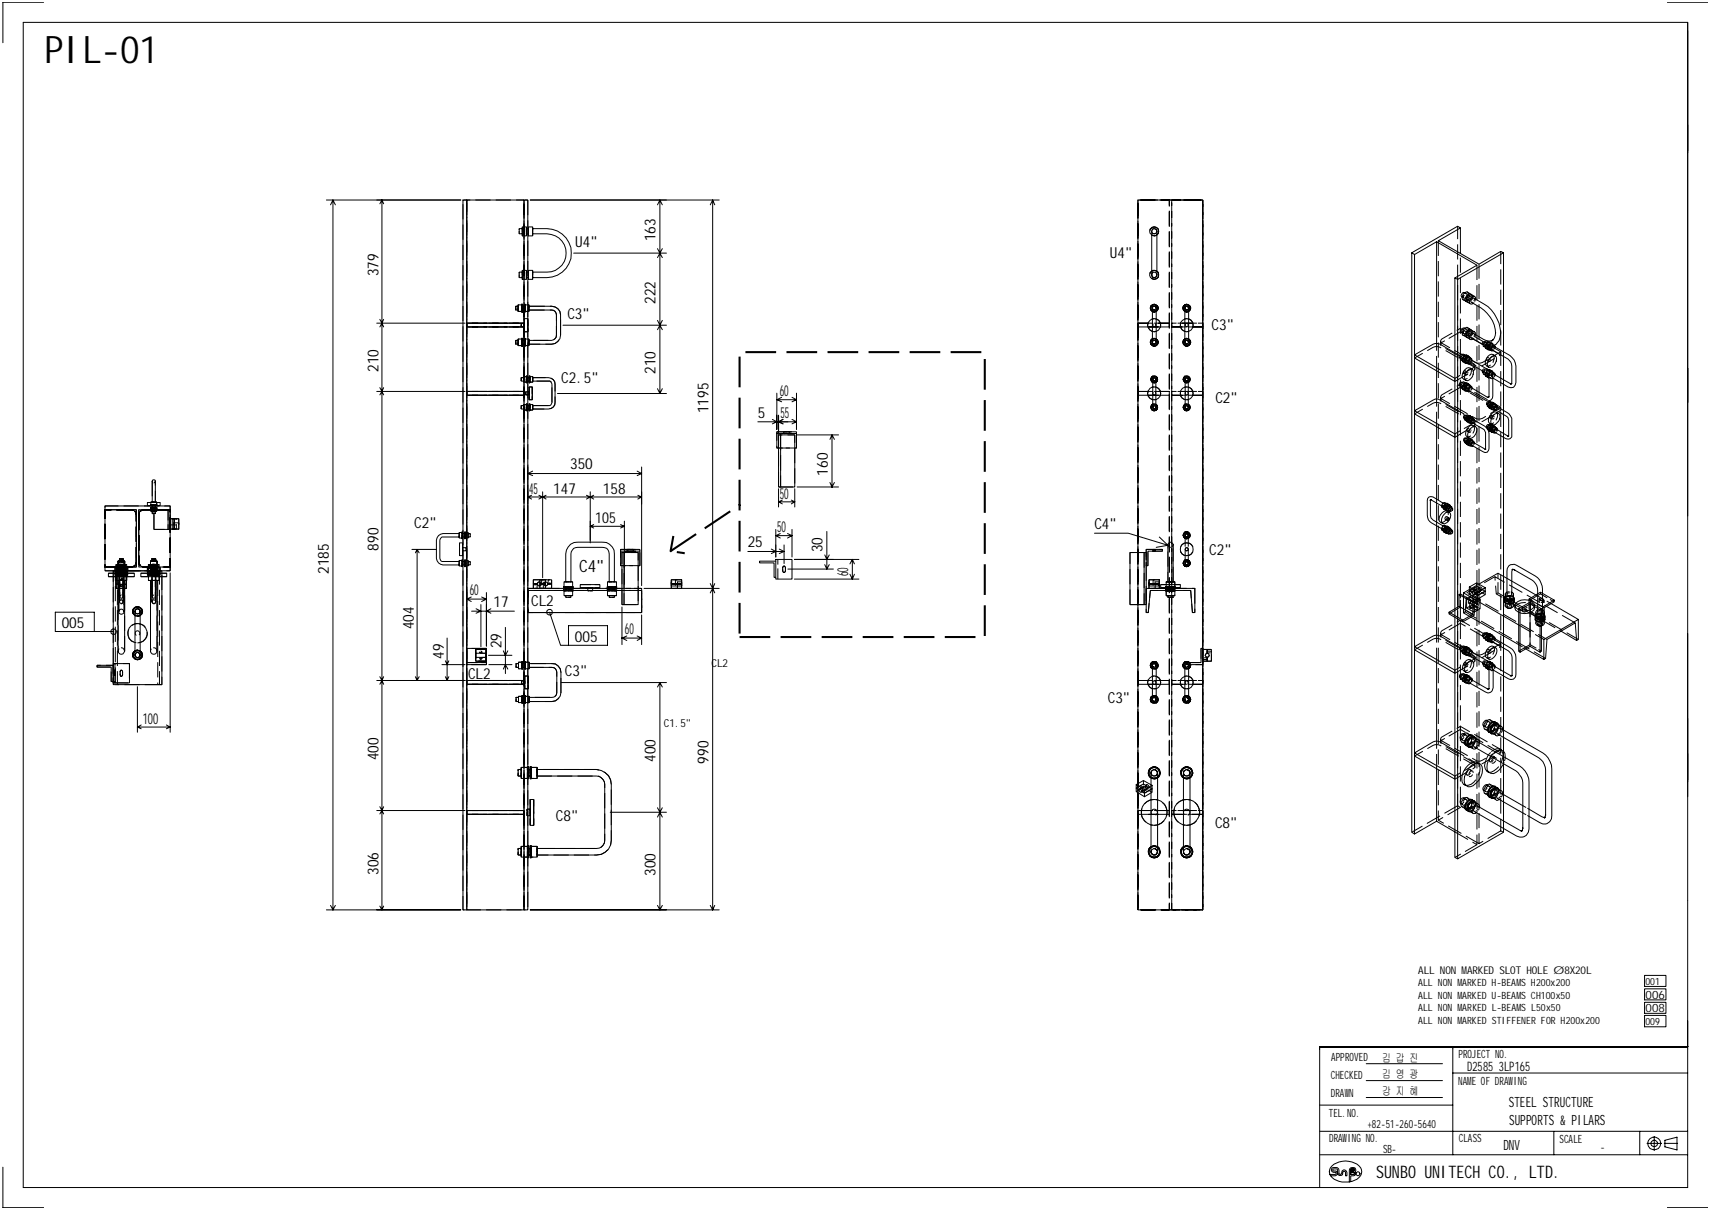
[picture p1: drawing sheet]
<svg xmlns="http://www.w3.org/2000/svg" width="420mm" height="297mm" viewBox="0 0 420 297" stroke-linecap="round" stroke-linejoin="round" font-family="sans-serif">
<defs><g id="words">
<text font-size="9.3" x="10.9" y="15.6">PIL-01</text>
<text font-size="4.2" x="337.8" y="289.2">SUNBO UNITECH CO., LTD.</text>
<text font-size="4.1" x="142.2" y="140.4">C4&quot;</text>
<g font-size="3.7">
<text x="161" y="59.3" transform="rotate(-90 161 59.3)">163</text>
<text x="141.2" y="60.5">U4&quot;</text>
<text x="272.5" y="63.2">U4&quot;</text>
<text x="92.9" y="67.8" transform="rotate(-90 92.9 67.8)">379</text>
<text x="161" y="74.6" transform="rotate(-90 161 74.6)">222</text>
<text x="139.3" y="78.2">C3&quot;</text>
<text x="297.4" y="81.1">C3&quot;</text>
<text x="92.9" y="91.3" transform="rotate(-90 92.9 91.3)">210</text>
<text x="137.8" y="94.1">C2.5&quot;</text>
<text x="161" y="91.8" transform="rotate(-90 161 91.8)">210</text>
<text x="173.9" y="101.4" transform="rotate(-90 173.9 101.4)">1195</text>
<text x="191.4" y="97.1">60</text>
<text x="298.4" y="99">C2&quot;</text>
<text x="186" y="102.5">5</text>
<text x="191.6" y="102.5">55</text>
<text x="140" y="115.2">350</text>
<text x="203.2" y="116.8" transform="rotate(-90 203.2 116.8)">160</text>
<text x="129.9" y="121.2">45</text>
<text x="135.8" y="121.2">147</text>
<text x="148" y="121.2">158</text>
<text x="191.4" y="122.4">50</text>
<text x="101.7" y="129.6">C2&quot;</text>
<text x="146.1" y="128.4">105</text>
<text x="190.8" y="130.6">50</text>
<text x="268.6" y="129.9">C4&quot;</text>
<text x="92.9" y="135.1" transform="rotate(-90 92.9 135.1)">890</text>
<text x="183.6" y="134.4">25</text>
<text x="201.9" y="135.6" transform="rotate(-90 201.9 135.6)">30</text>
<text x="296.8" y="136.2">C2&quot;</text>
<text x="80.7" y="140.9" transform="rotate(-90 80.7 140.9)">2185</text>
<text x="208.2" y="141.4" transform="rotate(-90 208.2 141.4)">60</text>
<text x="115.3" y="146.1">60</text>
<text x="121.2" y="149">17</text>
<text x="130.4" y="148.8">CL2</text>
<text x="15.2" y="154.3">005</text>
<text x="101.6" y="154.5" transform="rotate(-90 101.6 154.5)">404</text>
<text x="153.4" y="155.6">60</text>
<text x="109" y="161.7" transform="rotate(-90 109 161.7)">49</text>
<text x="123.1" y="159.1" transform="rotate(-90 123.1 159.1)">29</text>
<text x="141.1" y="157.6">005</text>
<text x="114.9" y="166.6">CL2</text>
<text x="138.7" y="166">C3&quot;</text>
<text x="271.9" y="172.6">C3&quot;</text>
<text x="35.1" y="177.6">100</text>
<text x="92.9" y="186.6" transform="rotate(-90 92.9 186.6)">400</text>
<text x="161" y="187" transform="rotate(-90 161 187)">400</text>
<text x="173.9" y="187.5" transform="rotate(-90 173.9 187.5)">990</text>
<text x="136.5" y="201.6">C8&quot;</text>
<text x="298.3" y="203.3">C8&quot;</text>
<text x="92.9" y="214.7" transform="rotate(-90 92.9 214.7)">306</text>
<text x="161" y="215" transform="rotate(-90 161 215)">300</text>
</g>
<g font-size="3.5">
<text x="370.4" y="271.6">STEEL STRUCTURE</text>
<text x="370.5" y="276.3">SUPPORTS &amp; PILARS</text>
<text x="369.1" y="282.3">DNV</text>
</g>
<text font-size="3.2" x="360.2" y="262.8">D2585 3LP165</text>
<g font-size="2.8">
<text x="403.9" y="245.2">006</text>
<text x="403.9" y="248.5">008</text>
<text x="326.8" y="260.5">APPROVED</text>
<text x="339.3" y="260.6">김 갑 진</text>
<text x="358.1" y="259.7">PROJECT NO.</text>
<text x="326.7" y="264.9">CHECKED</text>
<text x="326.7" y="269.2">DRAWN</text>
<text x="339.3" y="268.8">강 지 혜</text>
<text x="339.3" y="264.7">김 영 광</text>
<text x="358" y="266.4">NAME OF DRAWING</text>
<text x="326.2" y="274.1">TEL.NO.</text>
<text x="326.3" y="280.4">DRAWING NO.</text>
<text x="335.7" y="276.9">+82-51-260-5640</text>
<text x="358.1" y="280.4">CLASS</text>
<text x="382.9" y="280.5">SCALE</text>
<text x="339.5" y="283">SB-</text>
<text x="392.9" y="282.6">-</text>
</g>
<g font-size="2.7">
<text x="174.7" y="163.8">CL2</text>
<text x="163" y="178.4">C1.5&quot;</text>
</g>
<text font-size="2.6" x="348.1" y="239">ALL NON MARKED SLOT HOLE Ø8X20L</text>
<g font-size="2.5">
<text x="348.1" y="242.1">ALL NON MARKED H-BEAMS H200x200</text>
<text x="348.1" y="245.2">ALL NON MARKED U-BEAMS CH100x50</text>
<text x="403.9" y="241.9">001</text>
<text x="348.1" y="248.2">ALL NON MARKED L-BEAMS L50x50</text>
<text x="348.1" y="251.4">ALL NON MARKED STIFFENER FOR H200x200</text>
<text x="403.9" y="251.7">009</text>
</g>
</g></defs>
<g fill="none" stroke="#000" stroke-width=".25">
<path d="M.7 .5h10M.7 .5v10M409.3 .5h10M414.3 5.5h-408.6v286h408.6v-115.1M414.3 5.5v121.2M414.3 5.5v190.1M414.3 7.5v30M80.1 49.1h33M81.7 49.1l-.6 1.2M81.7 49.1l.6 1.2M81.7 49.1v174.2M93.8 49.1v174.2"/>
<path d="M93.8 49.1l-.6 .9M93.8 49.1l.4 .9M113.7 49.1h.9v174.2h-.9zM114.6 49.1h14v174.2h1v-174.2h-1M128.2 56.1h-.7v1.3l.7-.1M128.2 55.7h1v2.2h-1zM129.7 57.3l-.5 .1M129.7 55.7h1.1v2.2h-1.1zM129.7 56.1l-.5 .1M130.2 49.1h46.4M130.8 57.4h3.5a4.7 4.7 0 0 1 4.7 4.7 4.7 4.7 0 0 1-4.7 4.7l-3.5 .1M130.8 56.2a12.2 12.2 0 0 1 6.1 .5 6 6 0 0 1 3.3 6.7 6 6 0 0 1-5.9 4.7h-3.5"/>
<path d="M162 49.1l-.6 1.2M162 49.1l.6 1.2M162 49.1v47.5M175 49.1l-.6 1.2M175 49.1l.5 1.2M175 49.1v174.2M279.3 49.1h16v174.2h-16zM282.7 57.6a1.08 1.08 0 0 1-.1-1.5 1.08 1.08 0 0 1 1.6 0 1.08 1.08 0 0 1-.2 1.5M283 56.2a.68 .68 0 0 1 1 .6v10.7a.64 .64 0 0 1-.6 .6 .64 .64 0 0 1-.7-.6v-10.7zM352.7 59.3l-5.5 3.2M358.5 56l-.7-.5-11.2 6.6M92.5 79.3h21.7"/>
<path d="M93.2 78.4l.6 .9M93.8 79.3l-.6 1M93.8 79.3l.4 1M94.2 78.4l-.4 .9M114.6 79.3h14v1h-14zM127.2 75.2h-.6v.9h.6M128 74.8h-.8v1.6h.8M128 74.7h.3v1.9h-.3zM128.2 66.8h-.7v1.3h.7M128.2 66.4h1v2.2h-1zM128.3 76.1h.4M128.3 75.2h.4"/>
<path d="M128.7 79.4h-.7v.8h.7M128.7 74.7h.2v1.9h-.2zM128.7 78.2h.9v3.2h-.9zM128.9 74.8h.9v1.6h-.9M129.7 68.1h-.5M129.7 66.4h1.1v2.2h-1.1zM129.7 66.8l-.5 .1M129.8 75.2h5.6a2.17 2.17 0 0 1 2.2 2.1v5a2.32 2.32 0 0 1-2.2 2.2h-5.6M129.8 76.1h5.6a1.16 1.16 0 0 1 1.2 1.2v5a1.31 1.31 0 0 1-1.2 1.3h-5.6M138.2 79.8h25.4M140.8 62.1h22.8M161.4 61l1.2 2.2"/>
<path d="M161.4 78.6l.6 1.2M162 79.8l-.6 1.1M162 79.8l.6 1.1M162.6 78.6l-.6 1.2M162.6 61l-1.2 2.2M282.7 66.5a1.12 1.12 0 0 0-.2 1.7 1.12 1.12 0 0 0 1.7 0 1.12 1.12 0 0 0-.2-1.7M282.8 76.3l-.2-.4v-.6l.7-.5 .5 .2 .3 .3v.6l-.3 .4M282.8 78.3a1.61 1.61 0 0 0-1.1 1.5 1.61 1.61 0 0 0 1.1 1.6M282.9 76.4a.95 .95 0 0 1-.3-1.4 .95 .95 0 0 1 1.5 0 .95 .95 0 0 1-.3 1.4M283 75.3h.7l.1 .3v8.4l-.5 .5-.3-.2-.1-.3zM283.8 78.3a1.61 1.61 0 0 1 1.1 1.5 1.61 1.61 0 0 1-1.1 1.6M290.9 76.4a.95 .95 0 0 1-.3-1.4 .95 .95 0 0 1 1.5 0 .95 .95 0 0 1-.3 1.4"/>
<path d="M290.9 76.3l-.4-.4 .1-.6 .7-.5 .5 .2 .2 .3v.6l-.2 .4M290.9 78.3a1.61 1.61 0 0 0-1.1 1.5 1.61 1.61 0 0 0 1.1 1.6M290.9 75.3h.7l.2 .3v8.4l-.5 .5-.4-.2v-.3zM291.8 78.3a1.61 1.61 0 0 1 1.1 1.5 1.61 1.61 0 0 1-1.1 1.6M357.2 68.2l5.4-3.1-9.9-5.8v25M358.5 62.2v-6.2l-5.4 3.1 10 5.7 5.3-3.1 .7 .4v142.2l-11.3 6.5M359.6 71.9l-.4-.1a.75 .75 0 0 0-.3 1.2M360.6 72.5h-.1a.8 .8 0 0 0-.5 1M360.8 72l-.7-.4a1.45 1.45 0 0 0-1.1 1.9l.8 .4M361.1 72.3v-.1a1.02 1.02 0 0 0-1.3 .9l-.2 .5 .5 .5M361.9 72.7l-.8-.4a1.33 1.33 0 0 0-1 1.8l.7 .4M362.2 73.4l.1-.2-.4-.5a1.43 1.43 0 0 0-1.1 1.8l.3 .2 .5-.2"/>
<path d="M369.1 62.1l-11.3 6.5-.6-.4v142.3l.6 .3v-142.2M92.5 96.1h21.7M93.2 95.2l.6 .9M93.8 96.1l-.6 .8M93.8 96.1l.4 .8M94.2 95.2l-.4 .9M114.6 96.1h14v.9h-14zM127.2 83.6h-.6v.9h.6M128 83.2h-.8v1.6h.8M128 83h.3v2h-.3zM128.3 84.5h.4M128.3 83.6h.4"/>
<path d="M128.6 99.6h-.6v.8h.6M128.6 92.7h-.6v.8h.6M128.7 83h.2v2h-.2zM128.9 83.2h.9v1.6h-.9M129.2 99.3h-.6v1.4h.6M129.2 92.4h-.6v1.4h.6M129.2 99.1h.2v1.7h-.2zM129.2 92.3h.2v1.7h-.2zM129.4 99.6h.5M129.4 93.5h.5M129.4 92.7h.5M129.9 96.2h-.8v.7h.8"/>
<path d="M129.9 99.1h.2v1.7h-.2zM129.9 92.3h.2v1.7h-.2zM129.9 95h.8v3.1h-.8zM130.1 99.3h.7v1.4h-.7M130.1 92.4h.7v1.4h-.7M130.8 92.7h3.9a1.59 1.59 0 0 1 1.6 1.6v4.5a1.59 1.59 0 0 1-1.6 1.6h-3.9M130.8 93.5h3.9a.73 .73 0 0 1 .8 .8v4.5a.73 .73 0 0 1-.8 .8h-3.9M136.9 96.6h26.7M161.4 95.4l.6 1.2M162.6 95.4l-.6 1.2M190.7 98.1l1.2 .5M190.7 98.1h4.8"/>
<path d="M190.7 96.5v8.9M191.9 97.5l-1.2 .6M194.4 97.5l1.1 .6M195.5 96.5v8.9M195.5 98.1l-1.1 .5M282.8 83.4l-.2 .8 .3 .5 .4 .1 .5-.1 .3-.5-.3-.8M282.9 93.9a.86 .86 0 0 1-.2-1.3 .86 .86 0 0 1 1.3 0 .86 .86 0 0 1-.3 1.3M282.9 93.7l-.3-.3v-.5a.75 .75 0 0 1 .7-.5 .75 .75 0 0 1 .7 .5v.5l-.3 .3M282.9 95a1.63 1.63 0 0 0-1.2 1.6 1.63 1.63 0 0 0 1.2 1.5M282.9 83.1l-.4 .5a.99 .99 0 0 0 .4 1.3 .99 .99 0 0 0 1.3-.4 .99 .99 0 0 0-.4-1.4M282.9 99.2a.86 .86 0 0 0-.2 1.3 .86 .86 0 0 0 1.3 0 .86 .86 0 0 0-.3-1.3M282.9 99.4l-.3 .3v.5a.75 .75 0 0 0 .7 .5 .75 .75 0 0 0 .7-.5v-.5l-.3-.3"/>
<path d="M283.1 92.9l.2-.2 .4 .4v6.9l-.4 .4-.3-.4zM283.7 95a1.63 1.63 0 0 1 1.2 1.6 1.63 1.63 0 0 1-1.2 1.5M290.9 83.1a.99 .99 0 0 0-.3 1.5 .99 .99 0 0 0 1.5 0 .99 .99 0 0 0-.3-1.5M290.9 83.4l-.4 .4 .1 .4 .3 .5 .4 .1 .5-.1 .2-.5-.2-.8M290.9 93.9a.85 .85 0 0 1-.2-1.3 .85 .85 0 0 1 1.3 0 .85 .85 0 0 1-.3 1.3M290.9 93.7l-.2-.3v-.5l.2-.4 .4-.1 .4 .1 .3 .4v.5l-.3 .3M290.9 95a1.63 1.63 0 0 0-1.1 1.6 1.63 1.63 0 0 0 1.1 1.5M290.9 99.2a.85 .85 0 0 0-.2 1.3 .85 .85 0 0 0 1.3 0 .85 .85 0 0 0-.3-1.3M290.9 99.4l-.2 .3v.5l.2 .4 .4 .1 .4-.1 .3-.4v-.5l-.3-.3M291 92.9l.3-.2 .4 .4v6.9l-.4 .4-.4-.4zM291.7 95a1.63 1.63 0 0 1 1.2 1.6 1.63 1.63 0 0 1-1.2 1.5M352.7 91v6.9"/>
<path d="M357.2 86.6l-3.7-2.1-1.2-.2-5.1 2.8v.8l10 5.7v-.7l-10-5.8M358.9 93.9l-.4-.1-.2 .3-.1 .3 .2 .3M358.9 87l-.4-.1-.2 .3-.1 .3 .2 .4M359.6 80.6l-.4-.1a.75 .75 0 0 0-.3 1.2M359.7 94l-.4-.3a.86 .86 0 0 0-.8 .7 .86 .86 0 0 0 .4 .9M359.7 87.2l-.4-.3a.81 .81 0 0 0-.8 .7 .81 .81 0 0 0 .4 .9M359.9 94.5l-.4 .2-.1 .5M359.9 87.6l-.4 .4-.1 .4M360.1 94.1a.99 .99 0 0 0-1 .4 .99 .99 0 0 0 .1 1.2M360.1 87.2l-.2-.1a1.08 1.08 0 0 0-.7 1.7M360.2 91l.4-.3 .9-.1a1.86 1.86 0 0 1-1.6 2.8 1.64 1.64 0 0 1 .3-2.4zM360.4 94.2l-.1-.1a1.06 1.06 0 0 0-1.1 1.6h.2"/>
<path d="M360.4 87.4l-.3-.2a1.18 1.18 0 0 0-.9 1.6l.2 .1M360.5 94.3v-.1a1.18 1.18 0 0 0-.9 1.7M360.5 87.5v-.1a1.18 1.18 0 0 0-.9 1.7M360.6 81.2v.1a.7 .7 0 0 0-.6 1M360.8 80.8l-.7-.5a1.45 1.45 0 0 0-1.1 1.9l.8 .4M360.9 94.6l-.1-.2a1.08 1.08 0 0 0-1.1 .4 1.08 1.08 0 0 0-.1 1.1l.5 .1M360.9 87.8l-.4-.3a1.07 1.07 0 0 0-.6 1.7l.2-.1M361.1 94.8l-.6-.3a.98 .98 0 0 0-.8 1.2l.7 .4M361.1 88l-.6-.4-.3 .1a.99 .99 0 0 0-.5 1.2l.7 .4M361.1 81v-.1a1.02 1.02 0 0 0-1.3 .9l-.2 .5 .5 .5M361.4 95.3l-.1-.4a.82 .82 0 0 0-.9 .4 .82 .82 0 0 0 .1 1l.4-.2M361.4 88.5l-.3-.5a.89 .89 0 0 0-.6 1.4l.4-.1"/>
<path d="M361.5 90.6a1.37 1.37 0 0 0-2.2 .6 1.34 1.34 0 0 0 .6 2.2M361.9 81.4l-.8-.4a1.33 1.33 0 0 0-1 1.8l.7 .4M362.2 82.1l.1-.2-.4-.5a1.43 1.43 0 0 0-1.1 1.8l.3 .2 .5-.2M363.9 84.5l.2 .1v.4l.5 .2M363.9 91l-.1 .2 .3 .2M364.1 91.2v.6l.5 .3M364.6 84.8l.2 .7M364.7 91.5l-.1 .4 .2 .5M364.8 91.6v.8l.3 .1M364.8 84.8v.7l.3 .2M365 91.9l.1 .6 .2 .1M365 84.9l.1 .2"/>
<path d="M365 90.6l.4 .2M365.1 84.9l-.1 .5 .3 .4M365.2 92.1l.3 .7M365.3 90.8h.4M365.3 92.2l.2 .3M365.3 85v.8l.4 .1M365.4 90.8h.3l.3 .2M365.4 85v.7l.6 .3M365.4 97.5l-4.3-2.4a.61 .61 0 0 0-.5 .8l4 2.3a1.17 1.17 0 0 0 1.3 .1 1.17 1.17 0 0 0 .6-1.2v-4.1a2.97 2.97 0 0 0-1.5-2.4l-3.9-2.3h-.3l-.3 .6 .1 .2 4 2.3 .6 .7 .3 .9v4.5M365.5 97.4l-.4 .1M365.5 98.7l-.3-.1-.3 .3v.4l.2 .1M365.7 91.2l.5-.2 .3 .2v.2"/>
<path d="M365.8 91.3l.3-.1 .6 .3M365.9 87.8l.8-.5 .4 .1a1.86 1.86 0 0 1-1.2 2.8h-.4a1.59 1.59 0 0 1 .4-2.4zM366.1 91.9l.6-.4 .3 .2v.3M366.2 98.8l-.4-.3-.3 .1a.92 .92 0 0 0-.4 1.1l.4 .3M366.2 91l-.6 .1M366.3 92.1l.2-.2h.2l4.3 2.3M366.4 99.2l-.4 .3v.4M366.4 84.9a.75 .75 0 0 0-.2 1.3l.4-.2M366.5 98.8l-.1-.1a.96 .96 0 0 0-.7 1.5M366.5 92.8l3.7 2.2a1.21 1.21 0 0 0 1.3 .1 1.21 1.21 0 0 0 .6-1.2v-4.1a3.3 3.3 0 0 0-1.4-2.5l-4-2.3-.5 .3v.5l4 2.3a2.17 2.17 0 0 1 .9 1.7l-.1 4.4M366.6 92.9l-.1 .1M366.6 83.4l-.6 .3"/>
<path d="M366.7 99v-.1a.87 .87 0 0 0-.9 .4 .87 .87 0 0 0 .1 1h.1M366.8 84.7l.2 .1v.4M366.9 99h-.1a1.07 1.07 0 0 0-.7 1.5M367.1 87.4a1.21 1.21 0 0 0-1.3-.4 1.21 1.21 0 0 0-.9 1 1.38 1.38 0 0 0 .6 2.2M367.1 81.8a7.7 7.7 0 0 0-3.5-6.2l-2.5-1.4v-.6l.4-.5a12.1 12.1 0 0 1 5.4 4 7.4 7.4 0 0 1 1.1 6.5 2.83 2.83 0 0 1-4.2 .8l-2.7-1.5v-.5l.4-.5 3.4 1.7h1.2M367.1 81.7l-.3 1.3-.4 .6M367.2 99.4l-.3-.4a.97 .97 0 0 0-.6 1.6h.3M367.4 99.5l-.5-.3a.82 .82 0 0 0-.7 1.1l.5 .4M367.6 99.9v-.3a.7 .7 0 0 0-.8 .3 .7 .7 0 0 0 .1 .8l.3-.1M371.1 94.1l-.3 .2M129.4 100.4h.5M129.6 114.6v29.2"/>
<path d="M129.6 116.2l1.2 .5M129.6 116.2h27.9M130.8 115.6l-1.2 .6M156.4 115.6l1.1 .6M157.5 114.6v29.2M157.5 116.2l-1.1 .5M186 103.5h9.5M189.6 102.9l1.1 .6-1.1 .5M191.1 101.9v4.3M191.1 120v4.4M191.1 110h-.4v-4h4.8v4h-.4M191.6 106.8v12.7h3.5v-12.7h-4v12.7h.5"/>
<path d="M192.2 102.9l-1.1 .6 1.1 .5M194.4 102.9l1.1 .6M195.1 120v4.4M195.5 103.5l-1.1 .5M195.7 106.8h10.2M195.7 119.5h10.2M203.7 118.4l.5 1.1M204.2 106.8l-.5 1.1M204.2 106.8l.6 1.1M204.2 106.8v12.7M204.8 118.4l-.6 1.1M352.7 104.7v51.2"/>
<path d="M357.2 100.3l-4.2-2.4h-.7l-5.1 2.9v.8l10 5.7v-.8l-10-5.7M359.9 107.6l-.4-.1-.1 .2-.1 .3 .1 .3M359.9 101.9l-.5 .2-.1 .3 .1 .3M360.5 108.7l-.1 .1M360.5 107.6a.68 .68 0 0 0-.9 .2 .68 .68 0 0 0 .3 1M360.5 102a.68 .68 0 0 0-.9 .2 .68 .68 0 0 0 .3 1M360.5 103.1l-.1 .1M360.7 108l-.3 .3v.4M360.7 102.4a.47 .47 0 0 0-.3 .7M360.9 107.7a.87 .87 0 0 0-.9 .4 .87 .87 0 0 0 0 .9M360.9 102a.95 .95 0 0 0-.9 1.5M361.1 107.9l-.2-.2a.88 .88 0 0 0-.8 .5 .88 .88 0 0 0 .2 1l.1-.1"/>
<path d="M361.1 102.3l-.2-.3a1.14 1.14 0 0 0-.9 1.5h.4M361.1 105.1l.4-.3 .7-.1a1.95 1.95 0 0 1-1.1 2.9l-.5-.1a1.59 1.59 0 0 1 .5-2.4zM361.3 107.9h-.1a.96 .96 0 0 0-.7 1.4M361.3 102.4l-.1-.1a.96 .96 0 0 0-.7 1.4M361.5 103l3 1.6a2.6 2.6 0 0 1 1 1.8v3.7a.89 .89 0 0 1-.4 .9 .89 .89 0 0 1-1-.1l-2.9-1.8 .3-.5h.2l3 1.7v-4.1l-.3-.7-3.1-1.8-.1-.2zM361.6 108.2l-.1-.2a.86 .86 0 0 0-.9 .5 .86 .86 0 0 0 .1 1l.2-.1M361.6 102.6l-.3-.2a.88 .88 0 0 0-.8 .5 .88 .88 0 0 0 .2 1l.2-.1M361.7 108.4l-.5-.4a.97 .97 0 0 0-.7 1.2l.6 .3M361.7 102.7l-.5-.3a.85 .85 0 0 0-.7 1.2l.6 .3M362 108.8l-.3-.4a.71 .71 0 0 0-.6 .4 .71 .71 0 0 0 .1 .7h.4M362 103.2l-.3-.5-.2 .1a.75 .75 0 0 0-.3 1.2l.4-.1M362.2 104.7a1.29 1.29 0 0 0-2.1 .6 1.37 1.37 0 0 0 .5 2.2"/>
<path d="M364.7 110.3h-.2M365.5 104.3l-.3-.1-.3 .3v.4l.2 .1M366.2 104.4l-.7-.2a.81 .81 0 0 0-.3 1.1l.3 .3M366.4 104.8l-.4 .3v.4M366.5 104.4l-.1-.1a.96 .96 0 0 0-.7 1.5M366.6 101.9l.9-.5 .4 .1a1.51 1.51 0 0 1-.4 2.3l-.4 .4-.8 .1a1.64 1.64 0 0 1 .3-2.4zM366.7 104.6l-.2-.2a.97 .97 0 0 0-.6 1.5h.1M366.9 104.6h-.1a1.07 1.07 0 0 0-.7 1.5M367.2 105l-.3-.4a.97 .97 0 0 0-.6 1.6h.3M367.4 105.1l-.5-.3a.82 .82 0 0 0-.7 1.1l.5 .3M367.6 105.5v-.4a.7 .7 0 0 0-.8 .4 .7 .7 0 0 0 .1 .8l.3-.1M367.9 101.5l-.6-.3a1.86 1.86 0 0 0-1.6 2.8l.6 .3"/>
<path d="M370.1 107.1l.2-.1-3-1.7-.4 .3v.5l2.8 1.6a.93 .93 0 0 0 1 0 .93 .93 0 0 0 .4-.9v-3.6a2.26 2.26 0 0 0-1-1.9l-2.8-1.6-.4 .3v.5l2.8 1.6a1.1 1.1 0 0 1 .7 1.1l-.1 3.9M25.8 124.2h16v.9h-7.7v14.1h7.7v.9h-16v-.9h7.7v-14.1h-7.7zM25.8 125.1v14.1M28.6 138.8h2.3v1h-2.3zM28.6 139.3h-.4v.8h.8M29 138.6h-.5v.7M29 139.8v.5l-.7-.1M29 138.7v-1h1.6v1M29 137.7h.3v-.6h1v.6h.3M29.2 139.8v.5M29.2 138.7l-.4 .1M29.2 138.8v-.8h1.2v.8"/>
<path d="M30.3 139.8l.1 .5M30.4 138.7l.4 .1M30.6 138.6h.5v.7M30.6 139.8v.5l.7-.1M30.9 139.3h.5v.8h-.8M32.3 125.1l.6 .2 .4 .4 .2 .7M33.5 138l-.2 .6-.4 .4-.6 .2M34.1 138l.1 .6 .5 .4 .6 .2M35.3 125.1l-.6 .2-.5 .4-.1 .7M36.8 139.3h-.6v.8h.7M36.8 138.7h1.9v.1h-1.9zM36.8 139.3h1.9v.2h-1.9z"/>
<path d="M36.8 138.8l.5 .1M36.9 124.6h1.7v.2h-1.7zM36.9 123.9h1.7v.2h-1.7zM36.9 138.6h-.5v.7M36.9 137.7h.4v-.6h.9v.6h.4M36.9 138.7v-1h1.7v1M36.9 139.5v.9h1.7v-.9M37 124.8v.7h1.5v-.7M37 123.9v-.6h1.5v.6M37 123.3h-.8v.8h.7M37.3 138.8v.5M37.3 139.1h-.3v.2"/>
<path d="M37.4 123.3v-5.2l.1-.3h.3l.3 .3v5.2M37.4 125.5v.6h.7v-.6M37.4 124.1v.5M38.1 124.1v.5M38.2 138.8v.5M38.2 139.1h.3v.2M38.5 123.3h.8v.8h-.7M38.6 138.6h.5v.7M38.7 139.3h.6v.8h-.7M38.7 138.8l-.5 .1M41.3 125.1h-3.5v4.9h3.5M41.3 125.1h.5v4.9h-.5z"/>
<path d="M41.8 127.3h1v2.6h-1zM41.8 125.1v14.1M42.8 127.3h1.1v2.6h-1.1zM101.1 134.9h6M102.4 134.9l-.4 .8M102.4 134.9l.5 .8M102.4 134.9v32.1M112.7 131h-4a1.75 1.75 0 0 0-1.6 1.6v4.5a1.75 1.75 0 0 0 1.6 1.6h4M112.7 131.8h-4.2l-.3 .3-.2 .5v4.5a.72 .72 0 0 0 .7 .7h4M112.8 133.3h.8v3.1h-.8zM113.4 137.6h-.7v1.3h.7M113.4 130.7h-.7v1.4h.7"/>
<path d="M113.4 137.4h.2v1.7h-.2zM113.4 130.5h.2v1.7h-.2zM113.6 134.4h.8v.8h-.8M113.6 138.7h.5M113.6 137.8h.5M113.6 131.8h.5M113.6 131h.5M114.1 137.4h.1v1.7h-.1zM114.1 130.5h.1v1.7h-.1zM114.2 137.6h.7v1.3h-.7M114.2 130.7h.7v1.4h-.7M114.9 137.8h.5v.9h-.5"/>
<path d="M114.9 131h.5v.8h-.5M129.6 122h27.9M129.6 122l.9 .5M130.5 121.6l-.9 .4M132.3 121.6l.9 .4M133.2 120.7v21.1M133.2 122l.9 .5M133.2 122l-.9 .5M134.1 121.6l-.9 .4M144 121.6l.9 .4M144.9 122l-.9 .5M144.9 129.2l.8 .4"/>
<path d="M144.9 129.2h8.4M144.9 120.7v12.6M144.9 122l.8 .5M145.7 128.8l-.8 .4M145.7 121.6l-.8 .4M152.3 128.8l1 .4M152.7 138.8h-.4v-3.9h4.8v3.9h-.4M153.2 135.6v12.8h3.5v-12.8h-4v12.8h.5M153.3 127.9v15.5M153.3 129.2l-1 .4M156.6 121.6l.9 .4M157.5 122l-.9 .5"/>
<path d="M183.6 135.4h8.9M189.3 134.8l1.1 .6-1.1 .5M190.4 137.7h-3.9v.5h3.5v3.5h.4M190.4 130v6.7M190.4 131.5l1.1 .6M190.4 131.5h4M190.4 137.3h4v4.8h-4zM191.1 123.2l1 .5M191.1 123.2h4M191.3 134.8l1.2 .6M191.5 131l-1.1 .5M192.1 122.8l-1 .4"/>
<path d="M192.2 139.1l.3-.2 .3 .5v.7l-.3 .4-.4-.4zM192.5 135.4l-1.2 .5M192.5 133.8v4.5M193.3 131l1.1 .5M193.4 139.7h11.2M194.3 122.8l.8 .4M194.4 130v6.7M194.4 131.5l-1.1 .6M195 137.3h15.9M195.1 123.2l-.8 .5M202.5 138.6l.5 1.1M202.5 136.2l.5 1.1 .6-1.1"/>
<path d="M203 130.5v9.2M203.6 138.6l-.6 1.1M209.2 137.3l-.5 1.1M209.2 137.3l.6 1.1M209.2 137.3v4.8M268.7 130.9h8.3l9.7 2.9M280.9 135.6h-3.5v12.8h3.5M281.4 134.9h4v.4h-3.6v3.5h-.4zM281.4 135.6h-.5v12.8h.5v-9.6M284.6 131.8l2.1 2M286.7 133.8l-2.9 .6M290.9 132.2v1.1"/>
<path d="M290.9 136.3v1.2M291 138l.3-.2 .3 .2v.5l-.3 .2-.3-.2zM291 131.1l.3-.1 .3 .1v.5l-.3 .2-.3-.2zM291 134.5h.6v.6h-.6zM291.7 132.2v1.1M291.7 136.3v1.2M351.2 122.7l-.1 .1M353.9 124.2l-2.8-1.5v3.8a1.33 1.33 0 0 0 .7 1.2l2.5 1.4M354.3 123.5l-2.5-1.5a.93 .93 0 0 0-1 0 .93 .93 0 0 0-.4 .8v3.7a2 2 0 0 0 1 1.8l2.5 1.5M355 129.2l-.4-.3-.2 .1a.71 .71 0 0 0-.5 .6 .71 .71 0 0 0 .4 .7M355 123.6l-.4-.3a.73 .73 0 0 0-.7 .6 .73 .73 0 0 0 .4 .8M355 125.8l.8-.1a1.86 1.86 0 0 1-1.6 2.8 1.94 1.94 0 0 1 .8-2.7z"/>
<path d="M355.1 129.6l-.3 .3v.4M355.1 124l-.3 .2v.5M355.3 129.2l-.1-.1a.99 .99 0 0 0-.8 1.4M355.3 123.6l-.1-.1a.96 .96 0 0 0-.8 1.5M355.4 127.3l.3-.1a.47 .47 0 0 1-.3 .6zM355.5 129.4a.81 .81 0 0 0-.9 .3 .81 .81 0 0 0 .1 1h.1M355.5 123.8a.81 .81 0 0 0-.9 .3 .81 .81 0 0 0 .1 1l.1-.1M355.7 129.4h-.1a1.14 1.14 0 0 0-.8 1.4h.2M355.7 123.9l-.1-.1a1.14 1.14 0 0 0-.8 1.4h.2M355.7 127.2l-.5-.4-.4 .2v.5l.6 .3M355.8 125.7a1.61 1.61 0 0 0-2.5 1.2v1l.9 .6M356 129.8v-.3a.87 .87 0 0 0-1 .4 .87 .87 0 0 0 .1 1.1l.2-.1"/>
<path d="M356 124.1v-.2a.87 .87 0 0 0-1 .4 .87 .87 0 0 0 .1 1.1l.2-.1M356.1 129.9l-.4-.4-.2 .1a.92 .92 0 0 0-.5 1.1l.5 .4M356.1 124.3l-.4-.4-.2 .1a.92 .92 0 0 0-.5 1.1l.5 .3M356.1 125l.2-.2 .3 .2-.3 .5-.2-.2zM356.3 130.4l.3 .1-.5 .6v-.2zM356.4 130.3v-.3a.7 .7 0 0 0-.8 .3 .7 .7 0 0 0 .1 .8l.3-.1M356.4 124.7v-.3l-.3-.1a.78 .78 0 0 0-.4 1.3l.3-.2M356.6 130.4l-.5-.3-.4 .3v.4l.4 .3M356.6 124.8l-.5-.3-.4 .3v.4l.4 .3M371.2 139.8l.7 .1h-.2l4.8 2.8a2.86 2.86 0 0 1 1 2.1v5.6l.7 .2 .5-.2v-5.9a4.3 4.3 0 0 0-1.8-3.1l-4.6-2.6a1.51 1.51 0 0 0-1.6-.1 1.51 1.51 0 0 0-.8 1.5v5.8l.8 .2 .4-.2v-5.6l.2-.5M371.4 139.8l-.2 .1M23.1 155v-4.7h-9.5v4.7h14.3"/>
<path d="M28.2 140.1l.8 .1M28.2 140.7h-1.6v.9h1.9M28.5 141.5h2.5v2.9h-2.5zM28.5 141.2v1.3h.7M28.6 140.5h-.4v.7h.4M28.6 140.3h2.3v1h-2.3zM29 142.5v17.3l.4 .7a.8 .8 0 0 0 1.2-.7v-17.3M30.3 141.3l.1 8.9a.64 .64 0 0 1-.6 .6 .64 .64 0 0 1-.6-.6v-8.9M30.9 140.5h.5v.7h-.5M31.1 141.2v1.3h-.7M31.4 140.1l-.8 .1M31.4 140.7h1.6v.9h-1.9"/>
<path d="M33.1 159.8a1.19 1.19 0 0 0-.2 1.7 1.19 1.19 0 0 0 1.8 0 1.19 1.19 0 0 0-.3-1.7M33.1 159.9a1.08 1.08 0 0 0-.1 1.6 1.08 1.08 0 0 0 1.6 0 1.08 1.08 0 0 0-.2-1.6M33.1 153.2a2.37 2.37 0 0 0-1.7 2.2 2.37 2.37 0 0 0 1.7 2.3M33.1 151.1a1.19 1.19 0 0 1-.2-1.8 1.19 1.19 0 0 1 1.8 0 1.19 1.19 0 0 1-.3 1.8M33.1 151a1.08 1.08 0 0 1-.1-1.6 1.08 1.08 0 0 1 1.6 0 1.08 1.08 0 0 1-.2 1.6M33.5 149.5a.64 .64 0 0 1 .9 .6v10.7a.64 .64 0 0 1-.6 .7 .64 .64 0 0 1-.7-.7v-10.7zM34.4 153.2a2.37 2.37 0 0 1 1.7 2.2 2.37 2.37 0 0 1-1.7 2.3M36.2 140.7h-1.6v.9h1.8M36.2 140.1l.7 .1M36.3 140.2l.6 .1M36.4 141.2v1.3h.9M36.9 142.5l.1 17.7a.81 .81 0 0 0 .9 .4 .81 .81 0 0 0 .7-.8v-17.3"/>
<path d="M36.9 140.4l-.7 .1v.7h.8M37 140.6v.7h.3M37.3 147.6l.5 .6 .3-.2 .1-.4M37.3 140.4v7.3l.5 .5 .3-.1 .1-.4v-7.3M37.3 140.5h-.4v.1h.4M38.2 140.5h.4v.1h-.4M38.5 140.6v.7h-.3M38.6 140.4l.7 .1v.7h-.8M39.1 141.2v1.3h-.9M39.2 140.2l-.6 .1M39.3 140.7h1.6v.9h-1.8M39.3 140.1l-.7 .1"/>
<path d="M41.8 140.6v39.1M109.8 156.6v10.4M114.6 145.4v13.2M114.6 147.1l1.1 .5M114.6 147.1h4.8M115.7 146.5l-1.1 .6M115.8 150h10.5M116.8 159.4h2.5v2.9h-2.5zM116.9 149.4l1.2 .6-1.2 .5M118.1 148.4v10.3M118.2 146.5l1.2 .6M119.4 145.4v13.2"/>
<path d="M119.4 147.1l-1.2 .5M120.5 149.4l-1.1 .6 1.1 .5M123.6 159.8l.5 1.1 .6-1.1M124.1 154v11.3M131.9 143.3h-1v1.1h3v-1.1h-1M131.9 143.3l.1 .4 .4 .1 .5-.5M131.9 143.3h-1v-1h3v1h-1M131.9 143.3l.1-.3 .4-.2 .5 .5M133.5 143.3h-1v-1h2.9v1h-.9M133.5 143.3l.5-.5 .5 .5M133.5 143.3h-1v1.1h2.9v-1.1h-.9M133.5 143.3l.5 .5 .5-.5"/>
<path d="M134.9 150.3l2.7 8.1h2M138.4 144.8h2.3v.2h-2.3zM138.4 144h2.3v.3h-2.3zM138.5 145v1.2h2.1v-1.2M138.5 144v-1.2h2.1v1.2M138.9 142.8v-6.8a2.97 2.97 0 0 1 2.9-2.9h6.1a2.8 2.8 0 0 1 2.9 2.9v6.8M138.9 144.3v.5M139.6 153.6h9.5v4.8h-9.5zM140.1 146.2l.1 .4h-1.3v-.4M140.2 142.8v-6.8a1.7 1.7 0 0 1 1.6-1.6h6.1a1.44 1.44 0 0 1 1.7 1.6v6.8M140.2 144.3v.5M142.4 143.5h4.9v.8h-4.9z"/>
<path d="M144.3 144.3v.7h1.2v-.7M149 144.8h2.4v.2h-2.4zM149 144h2.4v.3h-2.4zM149.1 145v1.2h2.2v-1.2M149.1 144v-1.2h2.2v1.2M149.6 144.3v.5M150.7 146.2l.1 .4h-1.2v-.4M150.8 144.3v.5M152.7 149v9.2M152.7 156.6l1.2 .6M152.7 156.6h4.8M152.7 144.4h-23.1v6h27.9v-6h-.8"/>
<path d="M153.9 156.1l-1.2 .5M156.4 156.1l1.1 .5M157.5 151v7.2M157.5 156.6l-1.1 .6M158.1 144.4h18.5M164.8 142.3h2.5v1h-2.5zM164.8 143.3h2.5v1.1h-2.5zM174.4 143.2l.6 1.2M175 144.4l-.6 1.1M175 144.4l.5 1.1M175.5 143.2l-.5 1.2M195 142.1h15.9"/>
<path d="M208.7 141l.5 1.1M209.8 141l-.6 1.1M281.4 144.4h11.9v6h-.6l-.4-5.5h-9.9l-.5 5.5h-.5zM282.1 142.3h2.5v1h-2.5zM282.1 143.3h2.5v1.1h-2.5zM286.1 144.8h2.4v.2h-2.4zM286.1 144h2.4v.3h-2.4zM286.3 145v1.2h2.1v-1.2M286.3 144v-1.2h2.1v1.2M286.3 143.5h-1.4v.8h1.2M286.7 144.3v.5M286.8 142.8l-.1-9.1a.64 .64 0 0 1 .6-.6 .64 .64 0 0 1 .7 .6v9.1"/>
<path d="M286.8 146.2l-.1 .4h1.3l-.1-.4M288 144.3v.5M288.4 143.5h1.4v.8h-1.3M357.2 158.2l-3.7-2.1-1.2-.2-5.1 2.8v.8l10 5.8v-.8l-10-5.8M358.2 146l3.4 1.9 .3-.2-3.4-1.9-.3 .2v2.8M358.9 158.7h-.3l-.3 .2v.3l.2 .3M359.1 152.2v.4M359.3 145.5l8.4-4.8 9.4 5.3M359.8 158.8l-.5-.2a.98 .98 0 0 0-.8 1.2l.5 .3M360 159.2l-.5 .4v.4M360 146.9l1.9 1M360.1 158.8l-.1-.1a1.18 1.18 0 0 0-.8 1.7"/>
<path d="M360.4 159.1l-.3-.3a1.07 1.07 0 0 0-.7 1.8l.1-.1M360.6 159.1l-.1-.1a1.08 1.08 0 0 0-.8 1.7M360.7 144.1l1.8-1 2.1 1.2M360.8 149h.2l.1 .4-.3-.1zM360.9 159.4l-.3-.3a1.07 1.07 0 0 0-.7 1.8l.2-.1M361.1 159.6l-.6-.4a1 1 0 0 0-.7 1.4l.6 .3M361.6 147.9v2.9l-3.4-2-2.5 1.5 3.4 1.9 2.5-1.4M361.9 147.7v3.3l-2.8 1.6-3.4-1.9v-.4M362.2 148.9l.4 .2-.4-.3 .4-.5v-.8l-1.8-1-.8 .4v2.4l1.9 1 .7-.5v-.7M362.6 147.5l-.7 .4v2.4M362.6 148.2h.2v.6l-.1 .3-.5-.3M362.7 147.5l.6-.4-1.7-1.1-.8 .5 1.9 1v.8"/>
<path d="M362.7 149.1l-.1 .7M362.7 145.3l1.9-1v.8l-1.9 1-1.2-1-.1 .3 .3-.2-.3 .2 .3 .6 .4-.2 .6 .4M363 144.4l.4 .1-.4 .1zM363.3 147.1v2.3l-.6 .4M364.5 145.1l-1.8 1.1v.9l-2-1.3v-.9l.7 .5-.7-.5v-.8l2 1.2v.8M364.6 145.1v.9l-1.9 1.1M364.6 155.4h-.3l-.3 .2-.1 .3 .2 .4M365.5 155.5l-.6-.2a1 1 0 0 0-.7 1.3l.5 .3M365.7 156l-.5 .3-.1 .5M365.8 155.6a1.06 1.06 0 0 0-1.1 1.5h.2M365.9 159.4l.8-.5 .4 .1a1.93 1.93 0 0 1-1.2 2.9 .91 .91 0 0 1-.6-1.4zM366 155.8a.91 .91 0 0 0-1.1 .3 .91 .91 0 0 0 .2 1.2h.1"/>
<path d="M366.2 155.9l-.1-.1a1.18 1.18 0 0 0-.8 1.7M366.6 156.2l-.1-.3a1.08 1.08 0 0 0-1.1 .4 1.08 1.08 0 0 0-.1 1.2l.5 .1M366.8 156.4l-.6-.4a.88 .88 0 0 0-.7 1.3l.5 .3M367.1 156.8l-.1-.3a.82 .82 0 0 0-.9 .4 .82 .82 0 0 0 .1 .9l.4-.2M367.1 159l-.5-.3a1.98 1.98 0 0 0-1.9 2.5l.8 .6M369.3 147.6v.2a1.42 1.42 0 0 0 2.4-.2M369.3 147.2v.4a1.56 1.56 0 0 0 2.4 0l-.1-.4M369.3 147.1v.1a1.42 1.42 0 0 0 2.4-.1M369.5 148v.8a1.38 1.38 0 0 0 2 0v-.8M369.5 146.5l-.2 .2a1.22 1.22 0 0 0 2.1 .6l.3-.2-.2-.6M369.5 146v1.1a1.38 1.38 0 0 0 2 0v-1.1M369.9 145.4l-.4 .3v.3a1.38 1.38 0 0 0 2 0v-.3l-.4-.3"/>
<path d="M369.9 149.2l.5 .1 .6-.1M369.9 147.6l.5 .2 .6-.2M371.9 148.6v.7a2.59 2.59 0 0 0 3.3 1.2l1.3-.7 .2-1.2M372.1 148.1a3.4 3.4 0 0 1 4.4 0l.2 .5a2.26 2.26 0 0 1-2.4 1.4 2.23 2.23 0 0 1-2.4-1.4zM372.8 153.4l-13.5-7.9v4.9l13.5 7.8M372.8 149.4l.4 .3M375.4 147.1v.9M375.6 148.2l2.5 1.5v10.4l-2.5-1.4v-10.5l-2.4 1.5v10.4l2.4-1.4M376.9 152a1.27 1.27 0 0 0 1.2 .8 1.27 1.27 0 0 0 1.2-.8M376.9 151.4a1.27 1.27 0 0 0 1.2 .8 1.27 1.27 0 0 0 1.2-.8M377 151.6l-.1 .4a1.56 1.56 0 0 0 2.4 0v-.4M377.1 152.3v.9a1.38 1.38 0 0 0 2 0v-.9"/>
<path d="M377.1 151h-.2v.4a1.56 1.56 0 0 0 2.4 0v-.4h-.2M377.1 150.4v1a1.38 1.38 0 0 0 2 0v-1M377.5 149.8l-.4 .3v.3a1.38 1.38 0 0 0 2 0v-.3l-.4-.3M377.5 151.9l.4 .2h.7M377.6 153.5a.67 .67 0 0 0 1.1 0M377.9 146.9a1.07 1.07 0 0 1 1.2 .5l-.6 .1-.6-.4v-.2v.2M377.9 147.2l.9 .4M378.1 149.7l.3-.3-2.8-1.6-2.8 1.6v10.4l.4 .3M378.4 156.6l.6 .4v4.9M378.4 149.4v10.4l-.3 .3M378.7 149v3.2l-.3-.1M380.8 148.2l6.7 3.9-8.5 4.9"/>
<path d="M381.5 147.3l-2.8 1.7-3.3-1.9 2.8-1.7 3.3 1.9v.4l-2.4 1.5v2.9l-.4 .1M383.2 154.9l3.8 2.3-.3-4.3-6.9 4.1-.4 4.6-.4 .3-4.5-2.7M387.5 152.1v4.9l-.5 .2M414.3 155.5v36.4M27.8 163.3h-4v.4h3.5v3.6h.5M27.8 162.9v-22.8h11.9v28h-11.9v-.5M27.8 162.9h4v4.7h-4zM29.6 164.6h.4l.1 .2v.9l-.4 .3-.2-.3zM33.7 168.6v11.1M33.7 178.5l1 .4M33.7 178.5h8.1M34.7 178l-1 .5"/>
<path d="M40.8 178l1 .5M41.8 178.5l-1 .4M92.5 167h21.7M93.2 166.1l.6 .9M93.8 167l-.6 1M93.8 167l.4 1M94.2 166.1l-.4 .9M102 166.1l.4 .9M102.9 166.1l-.5 .9M108.5 163.1h5.7M109.3 166.1l.5 .9M109.3 162.2l.5 .9 .4-.9"/>
<path d="M110.2 166.1l-.4 .9M114.6 162.6h4.8v-3.4h-4.8v3.9h4.8v-.5M114.6 167h14v1h-14zM117.9 161.4h.3v.4h-.3zM119.9 160.9h5.8M120 163.1h5.7M123.6 164.2l.5-1.1 .6 1.1M127.3 162.9h-.6v.9h.6M127.3 171.2h-.6v1h.6M128.1 162.5h-.8v1.7h.8M128.1 170.9h-.8v1.6h.8M128.1 162.4h.2v1.8h-.2z"/>
<path d="M128.1 170.8h.2v1.8h-.2zM128.3 162.9h.5M128.3 163.8h.5M128.3 171.2h.5M128.3 172.2h.5M128.8 167.1h-.8v.8h.8M128.8 162.4h.2v1.8h-.2zM128.8 170.8h.2v1.8h-.2zM128.8 165.9h.9v3.2h-.9zM129 162.5h.9v1.7h-.9M129 170.9h.9v1.6h-.9M129.9 162.9h5.6a2.17 2.17 0 0 1 2.2 2.1v5a2.32 2.32 0 0 1-2.2 2.2h-5.6"/>
<path d="M129.9 163.8h5.6a1.16 1.16 0 0 1 1.2 1.2v5a1.16 1.16 0 0 1-1.2 1.2h-5.6M137.8 167.5h25.8M162 167.5v55.8M162 167.5l-.6 1.1M162 167.5l.6 1.1M282.8 163.9l-.2-.3v-.5l.7-.6 .5 .2 .3 .4v.5l-.3 .3M282.8 171.1l-.2 .3v.5l.3 .5 .4 .1 .5-.1 .3-.5v-.5l-.3-.3M282.8 166a1.61 1.61 0 0 0-1.1 1.5 1.61 1.61 0 0 0 1.1 1.6M282.9 164.2l-.4-.4-.1-.5 .1-.4 .4-.4a.97 .97 0 0 1 1.3 .4 .97 .97 0 0 1-.4 1.3M282.9 170.8a.95 .95 0 0 0-.3 1.5 .95 .95 0 0 0 1.5 0 .95 .95 0 0 0-.3-1.5M283 163h.7l.1 .3v8.4l-.5 .5-.3-.2-.1-.3zM283.8 166a1.61 1.61 0 0 1 1.1 1.5 1.61 1.61 0 0 1-1.1 1.6"/>
<path d="M290.9 164.2a.95 .95 0 0 1-.3-1.5 .95 .95 0 0 1 1.5 0 .95 .95 0 0 1-.3 1.5M290.9 163.9l-.4-.3 .1-.5 .7-.6 .5 .2 .2 .4v.5l-.2 .3M290.9 170.8a.95 .95 0 0 0-.3 1.5 .95 .95 0 0 0 1.5 0 .95 .95 0 0 0-.3-1.5M290.9 171.1l-.4 .3 .1 .5 .3 .5 .4 .1 .5-.1 .2-.5v-.5l-.2-.3M290.9 166a1.61 1.61 0 0 0-1.1 1.5 1.61 1.61 0 0 0 1.1 1.6M290.9 163h.7l.2 .3v8.4l-.5 .5-.4-.2v-.3zM291.3 162.6h3.5v-3.4h.5v3.9h-4zM291.8 166a1.61 1.61 0 0 1 1.1 1.5 1.61 1.61 0 0 1-1.1 1.6M296.4 160.3v-.9h-1.1v2.9h1.1v-.9M296.4 160.3l-.5 .6 .5 .5M296.4 160.3v-.9h1v2.9h-1v-.9M296.4 160.3l.5 .6-.5 .5"/>
<path d="M352.7 162.6v19.3M358.9 165.5l-.3-.1-.3 .3v.3l.2 .4M359.8 165.7l-.5-.4a1.16 1.16 0 0 0-.8 1.4l.5 .3M359.9 163.1l.8-.8h.8a1.86 1.86 0 0 1-1.2 2.8l-.4-.1a1.38 1.38 0 0 1 0-1.9zM360 166.1l-.5 .3v.5M360.1 165.7l-.1-.1a1.18 1.18 0 0 0-.8 1.7M360.4 165.9v-.1a1.08 1.08 0 0 0-1.1 .4 1.08 1.08 0 0 0-.1 1.1l.3 .1M360.6 165.9h-.1a1.08 1.08 0 0 0-.8 1.6M360.9 166.3l-.3-.4a1.07 1.07 0 0 0-.7 1.8l.2-.1M361.1 166.4l-.6-.3a.97 .97 0 0 0-.7 1.3l.6 .4M361.4 160.1v-.3l-.3-.2a1.16 1.16 0 0 0-.7 1.3h.6M361.4 167v-.5a.96 .96 0 0 0-1 1.3l.6-.1"/>
<path d="M361.5 162.3a1.21 1.21 0 0 0-1.3-.4 1.21 1.21 0 0 0-.8 1 1.3 1.3 0 0 0 .5 2.1M363.9 162.6l.2 .5M364.2 162.8v.7l.5 .2M364.7 163.1l-.1 .5 .3 .4M364.9 163.2v.8l.3 .2M364.9 162.1l.6 .3M365 176.9l-.1-.1a.89 .89 0 0 0-.6 1.4M365.1 163.5l.2 .7M365.3 163.7v.5l.2 .2M365.4 169.2l-4.3-2.4-.5 .2v.5l4 2.3a1.21 1.21 0 0 0 1.3 .1 1.21 1.21 0 0 0 .7-1.1v-4.1a3.3 3.3 0 0 0-1.5-2.5l-4-2.3-.5 .3v.6l4 2.3a1.87 1.87 0 0 1 .9 1.6v4.5M365.4 162.4h.4M365.4 163.9l.1 .3"/>
<path d="M365.5 162.5l.3-.1 .2 .2M365.5 169.1l-.3 .1M365.8 162.9l.4-.3 .4 .5M365.9 163l.3-.2 .6 .4M366 178.5l-.1 .1M366.1 178.1l-.1 .1M366.2 162.6l-.5 .1M366.2 163.6l.4-.4h.2l.3 .5M366.3 163.7l.4-.2 4.3 2.4M366.5 164.4l3.8 2.2a1.17 1.17 0 0 0 1.3 .1 1.17 1.17 0 0 0 .5-1.2v-4.1a2.97 2.97 0 0 0-1.4-2.4l-4-2.4-.4 .4v.5l4 2.3a2.17 2.17 0 0 1 .9 1.6l-.1 4.5M366.6 177.1l-1-.5a1.81 1.81 0 0 0-1.2 2.3l.8 .5M366.6 164.5l-.1 .1"/>
<path d="M367.1 177.3a1.69 1.69 0 0 0-1.5 2.5h.3M367.2 177.5a.74 .74 0 0 0-1-.3 1.96 1.96 0 0 0-.7 2.5l.1 .1M367.7 177.5h-.2a1.61 1.61 0 0 0-1.6 .9 1.61 1.61 0 0 0 .3 1.8M367.9 178v-.2a.86 .86 0 0 0-1.3 .2 1.65 1.65 0 0 0-.4 2.2h.4M368.4 178.2l-1-.6a1.78 1.78 0 0 0-1.3 2.2l1 .6M368.8 179.1v-.6l-.4-.3a1.78 1.78 0 0 0-1.3 2.2l.4 .3 .6-.3M371.1 165.9h-.3M92.5 199h21.7M93.2 198l.6 1M93.8 199l-.6 .8M93.8 199l.4 .8M94.2 198l-.4 1"/>
<path d="M114.6 199h14v.9h-14zM128 188.9h-.8v1.6h.8M129.5 188.4h-1.5v2.7h1.5M129.5 188.2h.2v3h-.2zM129.7 188.9h.5M129.7 190.5h.5M130.2 198.6h-.8v1.6h.8M130.2 188.2h.2v3h-.2zM130.2 196.2h.8v6.4h-.8zM130.4 188.4h1.5v2.7h-1.5M131.9 188.9h14.5a3.8 3.8 0 0 1 3.7 3.6v13.8a3.5 3.5 0 0 1-3.7 3.6h-14.5M131.9 190.5h14.5a2.12 2.12 0 0 1 2.1 2v13.8a1.99 1.99 0 0 1-2.1 2h-14.5"/>
<path d="M149.8 199.4h13.8M161.4 198.3l.6 1.1M162 199.4l-.6 1.2M162 199.4l.6 1.2M162.6 198.3l-.6 1.1M278.9 192.6l1.8-1 2.1 1.2M281 193.8l1.8-1v.8l-1.8 1-1.3-1-.1 .3 .3-.2-.3 .2 .3 .6 .4-.2 .7 .4M281.2 192.9l.4 .1-.4 .1zM282.6 190.9a1.47 1.47 0 0 1-.3-2.2 1.47 1.47 0 0 1 2.2 0 1.47 1.47 0 0 1-.3 2.2M282.6 190.7a1.32 1.32 0 0 1-.2-1.9 1.32 1.32 0 0 1 1.9 0 1.32 1.32 0 0 1-.1 1.9M282.6 196.3a3.2 3.2 0 0 0-2.4 3.1 3.2 3.2 0 0 0 2.4 3.1M282.6 189.3l.4-.2a.8 .8 0 0 1 1.2 .6v19.4a.81 .81 0 0 1-.8 .8 .81 .81 0 0 1-.8-.8z"/>
<path d="M282.7 193.6l-1.7 1.1v.9l-2.1-1.3v-.8l.7 .4-.7-.4v-.9l2.1 1.2v.8M282.8 193.6v.9l-1.8 1.1M284.2 196.3a3.2 3.2 0 0 1 2.3 3.1 3.2 3.2 0 0 1-2.3 3.1M290.5 196.3a3.2 3.2 0 0 0-2.4 3.1 3.2 3.2 0 0 0 2.4 3.1M290.5 190.9a1.47 1.47 0 0 1-.3-2.2 1.47 1.47 0 0 1 2.2 0 1.47 1.47 0 0 1-.3 2.2M290.5 190.7a1.32 1.32 0 0 1-.1-1.9 1.32 1.32 0 0 1 1.9 0 1.32 1.32 0 0 1-.2 1.9M290.6 189.3a.81 .81 0 0 1 .9-.4 .81 .81 0 0 1 .6 .8l-.1 19.8a.81 .81 0 0 1-.8 .4 .81 .81 0 0 1-.7-.8zM292.1 196.3a3.2 3.2 0 0 1 2.4 3.1 3.2 3.2 0 0 1-2.4 3.1M352.7 188.7v12.9l4.5 2.6M357.2 184.2l-3.7-2.1-1.2-.2-5.1 2.9v.8l10 5.7v-.8l-10-5.7M359.4 180.2l-.1-.1a.83 .83 0 0 0-.6 1.3M359.4 196l-.1-.2a.89 .89 0 0 0-.6 1.5"/>
<path d="M360.3 181.7v.1M360.3 197.5v.1M360.5 197.2v.1M360.5 181.3v.1M360.9 180.4l-.9-.5a1.66 1.66 0 0 0-1.2 2.2l.8 .5M360.9 196.2l-.9-.5a1.66 1.66 0 0 0-1.2 2.2l.8 .5M361 188.1a1.96 1.96 0 0 1 2.5-.5 3.7 3.7 0 0 1-1.2 4.7 1.58 1.58 0 0 1-2.8 0 4.5 4.5 0 0 1 1.5-4.2zM361.5 180.5a1.82 1.82 0 0 0-1.7 2.3l.4 .3M361.5 196.3a1.55 1.55 0 0 0-1.7 1.4v.9l.4 .4M361.6 180.7a.86 .86 0 0 0-1.4 .1 1.29 1.29 0 0 0-.2 2.2M361.6 196.5a.86 .86 0 0 0-1.4 .2 1.29 1.29 0 0 0-.2 2.2M362 180.8h-.2a1.72 1.72 0 0 0-1.7 2.2l.4 .4"/>
<path d="M362 196.7l-.2-.2a1.85 1.85 0 0 0-1.7 2.4l.4 .3M362.2 181.2l-.2-.4a1.55 1.55 0 0 0-1.7 1.4v.9l.2 .3h.5M362.2 197l-.2-.3a1.72 1.72 0 0 0-1.7 2.3l.2 .2h.5M362.7 181.5l-1-.6a1.66 1.66 0 0 0-1.2 2.2l1 .6M362.7 197.3l-1-.6a1.81 1.81 0 0 0-1.2 2.3l1 .5M363 187.4a1.85 1.85 0 0 0-2.6 .5 3.8 3.8 0 0 0-1.1 4.6l.6 .3M363.2 182.4l-.1-.7-.4-.2a1.66 1.66 0 0 0-1.2 2.2l.3 .2 .6-.3M363.2 198.1l-.1-.6-.4-.2a1.81 1.81 0 0 0-1.2 2.2l.3 .2 .6-.2M365 192.7h-.4a.87 .87 0 0 0-.3 1.3M365.4 185.3a4.4 4.4 0 0 0-.8 3.4l.9 .9M366 194.3l-.1 .1M366 185.7a3.5 3.5 0 0 0-.5 3.9 1.74 1.74 0 0 0 2.5-.5l1.1-1.6"/>
<path d="M366.1 194h-.1M366.6 192.9l-1-.5a1.78 1.78 0 0 0-1.2 2.2l.8 .5M367.1 184.6a1.45 1.45 0 0 1 1.8-.3 1.45 1.45 0 0 1 .6 1.7M367.1 193.1a1.69 1.69 0 0 0-1.5 2.6h.3M367.2 193.3l-.1-.2a1.29 1.29 0 0 0-1.8 1.3 .93 .93 0 0 0 .3 1.3M367.7 193.4l-.2-.1a1.69 1.69 0 0 0-1.5 2.5l.2 .1M367.9 193.8l-.2-.4a1.47 1.47 0 0 0-1.7 1.3v1l.6 .3M368.4 194l-1-.5a1.66 1.66 0 0 0-1.3 2.2l1 .5M368.6 184.1a1.63 1.63 0 0 0-2.1 .1M368.8 194.9v-.7a1.2 1.2 0 0 0-1.7 .9l-.1 .7 .1 .4 .4 .3 .6-.3M373.8 197.8l-5.6-3.2a1 1 0 0 0-.7 1.3l6.3 3.6M375.4 198.6l3.1 1.9 .7 .1"/>
<path d="M379.4 200l-.2 .8M128 208.3h-.8v1.6h.8M129.5 207.8h-1.5v2.6h1.5M129.5 207.6h.2v3h-.2zM129.7 208.3h.5M129.7 209.9h.5M130.2 207.6h.2v3h-.2zM130.4 207.8h1.5v2.6h-1.5M282.6 207.8a1.47 1.47 0 0 0-.3 2.2 1.47 1.47 0 0 0 2.2 0 1.47 1.47 0 0 0-.3-2.2M282.6 208a1.32 1.32 0 0 0-.2 2 1.32 1.32 0 0 0 1.9 0 1.32 1.32 0 0 0-.1-2M290.5 207.8a1.47 1.47 0 0 0-.3 2.2 1.47 1.47 0 0 0 2.2 0 1.47 1.47 0 0 0-.3-2.2M290.5 208a1.32 1.32 0 0 0-.1 2 1.32 1.32 0 0 0 1.9 0 1.32 1.32 0 0 0-.2-2"/>
<path d="M352.7 201.6l-5.5 3.1-.6-.4v-142.2l.6 .4v142.2M373.7 203.9l-.3 .1M373.8 203.2l-.3 .8M373.8 203.4v-11.2a3.9 3.9 0 0 0-1.7-3l-10.3-5.9a1.04 1.04 0 0 1 .8-1.4l10.5 6.1a4.9 4.9 0 0 1 2.3 3.9v11.5a1.98 1.98 0 0 1-1 1.9 1.98 1.98 0 0 1-2.1-.1l-10.5-6.1a1.04 1.04 0 0 1 .8-1.3l10.7 6.2h.3M379.3 200.6l-.2 .1M379.4 200.2v-11.3a3.9 3.9 0 0 0-1.7-2.9l-10.2-5.9a1.04 1.04 0 0 1 .7-1.4l10.5 6.1a4.8 4.8 0 0 1 2.2 3.9v11.5a1.88 1.88 0 0 1-.9 1.8 1.88 1.88 0 0 1-2-.1l-2.6-1.5M80.1 223.3h33M81.1 222.2l.6 1.1M82.3 222.2l-.6 1.1M93.2 222.4l.6 .9M94.2 222.4l-.4 .9M114.6 223.3h14"/>
<path d="M130.2 223.3h46.4M161.4 222.2l.6 1.1M162.6 222.2l-.6 1.1M174.4 222.2l.6 1.1M175.5 222.2l-.5 1.1M403.7 239.4h5.3v2.7h-5.3zM356.6 257v26.5M403.7 242.7h5.3v2.7h-5.3zM403.7 246h5.3v2.7h-5.3zM403.7 249.2h5.3v2.8h-5.3zM414.3 257h-90.3v34.5M324 277.7h90.3"/>
<path d="M324 271.3h32.6M335.4 269.4h18.7M335.4 261.1h18.7M335.4 265.3h18.7M356.6 263.4h57.7M381.5 277.7v5.8M402.5 277.7v5.8M406.1 279v3.4M408.7 279.9l3-.8v3.2l-3-.8zM.7 286.5v10.1M.7 296.5h10M324 283.5h90.3"/>
<path d="M326.4 288.3h1.4l.2-.2v-.2a.96 .96 0 0 1-1.2-.9l.2-.3a1.32 1.32 0 0 1 1.6 .2l.2 1.3h.4l.3-.8 .3-.2h.3l.6 .6v.8h-.4v-.8l-.3-.3-.3 .1-.1 .8-.8 .1a1.59 1.59 0 0 1-.5-1.5l-.9-.1-.2 .1v.3l.9 .2 .3 .7-.6 .4h-1.1M327 286.2a5.1 5.1 0 0 1 7 .5 2.13 2.13 0 0 1-1.5 3 5 5 0 0 1-5.9-1.2 1.86 1.86 0 0 1 .4-2.3zM331.6 290.1v-1.5h.7a.65 .65 0 0 0 .4-1 .75 .75 0 0 0-.5-1 .75 .75 0 0 0-1 .7v2.8M331.6 287.8l.9 .1v.2l-.9 .2zM331.7 287h.8v.3l-.9 .1zM404.3 280.7h3.6M408.5 280.7h3.4M409.3 296.5h10"/>
<circle cx="291.3" cy="131.4" r=".84"/>
<circle cx="291.3" cy="138.2" r=".84"/>
<circle cx="291.3" cy="131.4" r=".71"/>
<circle cx="291.3" cy="138.3" r=".71"/>
<circle cx="291.3" cy="134.8" r="1.61"/>
<circle cx="27.9" cy="155" r=".69"/>
<circle cx="29.7" cy="143.7" r=".25"/>
<circle cx="134.9" cy="150.3" r=".71"/>
<circle cx="333.4" cy="288.1" r=".5"/>
<circle cx="406.1" cy="280.7" r="1.6"/>
<circle cx="406.1" cy="280.7" r=".84"/>
</g>
<g fill="none" stroke="#000" stroke-width=".25" stroke-dasharray="2.5 .8" stroke-linecap="butt">
<path d="M28.2 140.1v-.7h3.2v.7M28.5 143.4v1h2.5v-1M28.5 142.5v-1h2.5v1M29 140.7v-.8h1.6v.8h-1.6M31 142.5v-1h-2.5v1M36.9 140.7v-.8h1.7v.8h-1.7M39.3 140.1v-.7h-3.1v.7M360.7 145.8l1.8-1 2.1 1.2M362.2 148.8l-1.4-.8 .3-.3v-.5l1.7 1M27.8 162.9v4.7M128.1 170.9h-.8v1.6h.8v-1.6M128 190.4v-1.5h-.8v1.6l.8-.1"/>
<path d="M130.2 198.6h-.8v1.6h.8v-1.6M278.9 194.3l1.8-1 2.1 1.2M128 209.8v-1.5h-.8v1.6l.8-.1"/>
</g>
<g fill="none" stroke="#000" stroke-width=".25" stroke-dasharray=".4 .2" stroke-linecap="butt">
<path d="M128.7 79.4v.8M360.8 73.6l-.7 .5M128 80.2v-.8M128 93.5v-.8M128.6 99.6v.8M128.6 92.7v.8M128.6 93.5v-.8M128.7 80.2v-.8M129.1 96.9v-.7M129.4 93.5v-.8M129.4 99.6v.8M129.4 92.7v.8"/>
<path d="M129.9 99.6v.8M129.9 92.7v.8M129.9 96.2v.7M129.9 93.5v-.8M129.9 96.9v-.7M130.8 99.6v.8M130.8 92.7v.8M130.8 93.5v-.8M282.9 95h.8M283.7 98.1h-.8M290.9 99.2h.8M290.9 99.4h.8"/>
<path d="M290.9 95h.8M291.7 93.9h-.8M291.7 93.7h-.8M291.7 98.1h-.8M366.7 84.7l-.6-.4M367.6 99.9l-.4 .7M128 100.4v-.8M128.6 100.4v-.8M129.4 100.4v-.8M129.9 100.4v-.8M130.8 100.4v-.8M362 108.8l-.4 .7"/>
<path d="M362 103.2l-.4 .7M367.6 105.5l-.4 .7M29.4 138.5h.8M29.4 139.3h.8M29.4 139.1h.8M29.4 139.7h.8M29.4 138.6h.8M29.4 139.4h.8M30.2 139.9h-.8M37.4 138.5h.7M37.4 139.3h.7M37.4 139.1h.7"/>
<path d="M37.4 139.7h.7M37.4 138.6h.7M37.4 139.4h.7M37.4 124.6h.7M37.4 123.3h.7M37.4 125.5h.7M38.1 139.9h-.7M38.1 125.5h-.7M38.1 124.1h-.7M38.1 125h-.7M38.1 123.3h-.7M38.1 124.6h-.7"/>
<path d="M112.7 137.8v.9M112.7 131v.8M112.7 138.7v-.9M112.7 131.8v-.8M113.6 134.4v.8M113.6 135.2v-.8M113.6 137.8v.9M113.6 131v.8M113.6 138.7v-.9M113.6 131.8v-.8M114.1 137.8v.9M114.1 131v.8"/>
<path d="M114.1 138.7v-.9M114.1 131.8v-.8M114.4 134.4v.8M114.9 138.7v-.9M114.9 131.8v-.8M114.9 131v.8M114.9 137.8v.9M115.4 137.8v.9M115.4 131v.8M192.8 139.4v.7M290.9 137.5v.8M290.9 132.2v-.8"/>
<path d="M291.7 137.5v.8M291.7 132.2v-.8M356.4 130.3v.2l-.4 .5M356.4 124.7v.3l-.4 .4M29.4 140.5h.8M30.2 141.3h-.8M37.4 140.5h.7M38.1 141.3h-.7M192.1 140.1v-.7M360.8 146.5v.7M360.8 148.8v-.8M360.8 147.2v-.7"/>
<path d="M362.3 145.5l-.1 .2h-.3l-.1-.2M362.5 144.8v-.9M363.8 144.7l.7 .4M29.5 165.7v-.9M30.1 164.8v.9M128 167.9v-.8M128.8 167.9v-.8M128.8 167.1v.8M366.3 163.7l-.1 .4 .3 .3M280.7 193.3v-.9M282.1 193.3l.6 .3M362.6 199l-.8 .1"/>
</g>
<g fill="none" stroke="#000" stroke-width=".25" stroke-dasharray="1.5 .5" stroke-linecap="butt">
<path d="M128.6 99.7v-.1h-.6v.8h.6v-.7M128.6 92.9v-.2h-.6v.8h.6v-.6M364.1 91.4l.3 .2v-.5l.5-.3-.5-.3-.5 .5M365.4 85l.5-.6 .2-.1 .2 .2a1.26 1.26 0 0 1-.4 1.3M366 105.5l.3 .2v-.5l.4-.2-.3-.2v.4l-.2 .3h-.2M133 143.3v-1h.4v1h-.4M134.6 143.3v-1h.4v1h-.4M360.7 144.9l1.8-1 .7 .4M128.3 163.7v.1h.5v-.9h-.5v.8M296.4 160.3v-.5h1v.5h-1M364.1 163.1l.3 .1v-.5l.5-.2-.6-.3-.4 .4M365 176.9l.5 .2a1.16 1.16 0 0 0-.8 1.4l-.4-.3"/>
<path d="M278.9 193.5l1.8-1.1 .7 .5M361 183.4a1.99 1.99 0 0 0 1.2-2.2M361 199.2a1.99 1.99 0 0 0 1.2-2.2M365 192.7l.5 .2-.3 .1a1.05 1.05 0 0 0-.5 1.3l-.4-.3M366.6 180.2a1.99 1.99 0 0 0 1.3-2.2M366.6 196a2.15 2.15 0 0 0 1.3-2.2"/>
</g>
<g fill="none" stroke="#000" stroke-width=".25" stroke-dasharray="1.9 .7" stroke-linecap="butt">
<path d="M365.3 85a.91 .91 0 0 1 1.2-.7 1.26 1.26 0 0 1-.8 1.6M29.7 139.8h-.5v.5h1.2v-.5h-.7M36.9 124.6v.2h1.7v-.2h-1.7M38.6 139.9v-.1h-1.7v.1h1.7M38.6 124.1v-.2h-1.7v.2h1.7M43.3 129.9h-.5v-2.6h.5M31 143.4v1h-2.5M36.9 140.5v.1h1.7v-.1h-1.7M167.3 142.8v.5h-2.5v-.5M284.6 142.8v.5h-2.5v-.5M287.6 144.8h.4v-.5h-1.3v.5h.9M361.6 147.3l.2 .1v.3l.8-.4-.3-.2v-.2l-.7 .4v.3l.2 .1"/>
<path d="M361.8 144.7h.5v.8h-.5v-.8l.1 .2h.3l.1-.2M358.8 182.1l.3 .2a1.66 1.66 0 0 0 1.3-2.2l-.4-.2M358.8 197.9l.3 .2a1.66 1.66 0 0 0 1.3-2.2l-.4-.2M366.9 193.8l-.3-.2 .4 .3a.98 .98 0 0 0-.8 1.2l-.3-.1v-.6"/>
</g>
<g fill="none" stroke="#000" stroke-width=".25" stroke-dasharray="2.4 .8" stroke-linecap="butt">
<path d="M128.3 76.6h-.3v-1.9h.3v1.9M128.3 85h-.3v-2h.3v2M290.7 93.5a.68 .68 0 0 0 1.1 .1 .68 .68 0 0 0-.2-1.1 .68 .68 0 0 0-.8 .1 .68 .68 0 0 0-.1 .9M292 93.5v-.4a.72 .72 0 0 0-.7-.7 .72 .72 0 0 0-.7 .7 .68 .68 0 0 0 1 .6l.4-.2M290.7 100.3a.68 .68 0 0 0 1.1 .2 .68 .68 0 0 0-.2-1.1 .68 .68 0 0 0-.8 .1 .68 .68 0 0 0-.1 .8M292 100.3v-.3a.72 .72 0 0 0-.7-.7 .72 .72 0 0 0-.7 .7 .68 .68 0 0 0 1 .6l.4-.3M28.8 139.3v.2h2v-.2h-2M28.8 138.9v-.2h2v.2h-2M36.8 139.3v.2h1.9v-.2h-1.9M36.8 138.9v-.2h1.9v.2h-1.9M290.7 138.6a.68 .68 0 0 0 1.1 .1 .68 .68 0 0 0-.2-1 .68 .68 0 0 0-.8 .1 .68 .68 0 0 0-.1 .8M290.7 131.7a.68 .68 0 0 0 1.1 .2 .68 .68 0 0 0-.2-1.1 .68 .68 0 0 0-.8 .1 .68 .68 0 0 0-.1 .8"/>
<path d="M292 138.6v-.3a.72 .72 0 0 0-.7-.7 .72 .72 0 0 0-.7 .7 .68 .68 0 0 0 1 .5l.4-.2M292 131.7v-.3a.72 .72 0 0 0-.7-.7 .72 .72 0 0 0-.7 .7 .68 .68 0 0 0 1 .6l.4-.3M362.1 145.8l1.7-1.1v.2l-1.8 1.1M363.3 149.4l-1.7-1v-2.4M373.7 149.3v.6l.6 .4 .6-.4v-.6a.76 .76 0 0 1-1.2 0M378.2 145.4v.4l3.3 1.9M116.8 160.3v-.9h2.5v.9M116.8 161.4v.9h2.5v-.9M119.3 160.3v-.9h-2.5v.9"/>
</g>
<g fill="none" stroke="#000" stroke-width=".25" stroke-dasharray="1.4 .5" stroke-linecap="butt">
<path d="M128.3 75.2v.9h.4v-.9h-.4M128.3 83.6v.9h.4v-.9h-.4M129.4 99.6v.8h.5v-.8h-.5M129.4 92.7v.8h.5v-.8h-.5M359 95.6a1.08 1.08 0 0 0 1.1-.4 1.08 1.08 0 0 0 .1-1.1l-.3-.1M359 88.7l.3 .2a1.07 1.07 0 0 0 .6-1.8M360.5 94.2a1.16 1.16 0 0 1-.7 1.8l-.3-.2M360.5 87.4a1.16 1.16 0 0 1-.7 1.7l-.3-.1M364.7 92.3l.2 .1a1.19 1.19 0 0 0 .9-1.6l-.2-.1M364.7 85.4l.2 .2a1.1 1.1 0 0 0 .9-1.6l-.2-.1M366 90.9l.3 .2a1.26 1.26 0 0 1-.9 1.6l-.3-.2M366 84.1l.3 .1a1.08 1.08 0 0 1-.1 1.2 1.08 1.08 0 0 1-1.1 .4"/>
<path d="M360.4 108.7l.3 .3v-.5l.4-.2-.4-.3 .1 .3-.3 .4M360.4 103.1l.3 .3v-.5l.4-.2-.4-.3 .1 .3-.3 .4M28.5 138.6h2.6M29.4 138.9l-.1 .5h1v-.5h-.9M29.7 138.8h-.4v.5h1v-.5h-.6M29.7 139.1h.5v-.5h-.8v.5h.3M29.7 139.9h-.3v.6h.8v-.6h-.5M30.4 138h-1.2h1.2M36.4 138.6h2.7M37.5 138.9h-.2v.5h.9v-.5h-.7M37.8 138.8h-.5v.5h.9v-.5h-.4M37.8 139.1h.3v-.5h-.7v.5h.4"/>
<path d="M37.8 139.9h-.4v.6h.7v-.6h-.3M37.8 125.5h-.4v.6h.7v-.6h-.3M37.8 124.6h.3v-.5h-.7v.5h.4M283.3 134.9h.4v.4h-.4v-.4h-.3v.4h.3M28.5 140h2.6M30.6 159.8a.81 .81 0 0 0-.8-.8 .81 .81 0 0 0-.8 .8M31.1 142.5h-2.6M31.1 141h-2.6M31.1 141.6h-2.6M36.4 140h2.7M38.6 159.8l-.1-.4a.81 .81 0 0 0-1-.4 .81 .81 0 0 0-.6 .8M39.1 142.5h-2.7"/>
<path d="M39.1 141h-2.7M39.1 141.6h-2.7M286.7 146.6h1.3h-1.3M360.5 159l.2 .2a1.26 1.26 0 0 1-.9 1.6l-.3-.2M363.8 144.9h-.3l-.3-.6-1.5 .9M364.7 157.1a1.08 1.08 0 0 0 1.1-.4 1.08 1.08 0 0 0 .1-1.1l-.3-.1M366.1 155.8l.3 .1a1.05 1.05 0 0 1-1.2 1.5M371.5 148v-.2a1.38 1.38 0 0 1-2 0v.2M371.6 147.2a1.63 1.63 0 0 0-2.3 0M379.3 151.6a1.48 1.48 0 0 0-2.3 0M359.1 160.3l.3 .2a1.07 1.07 0 0 0 .6-1.8M359.1 167.2a.96 .96 0 0 0 1.1-.4 .96 .96 0 0 0-.2-1.2"/>
<path d="M360.5 165.9l.2 .1a1.26 1.26 0 0 1-.9 1.6l-.3-.1M364.7 163.9l.2 .2a1.07 1.07 0 0 0 .7-1.8M366.1 162.6l.3 .1a1.08 1.08 0 0 1-.1 1.1 1.08 1.08 0 0 1-1.1 .4M128 191.1v-2.7M129.5 188.4v2.7M129.5 191.1v-2.7M130.4 188.4v2.7M130.4 191.1v-2.7M131.9 188.4v2.7M282 193.5h-.3l-.3-.6-1.5 .8M359.4 180.2l.5 .2a.96 .96 0 0 0-.9 1.3l-.3-.3M359.4 196l.5 .2a1.11 1.11 0 0 0-.9 1.3l-.3-.2"/>
<path d="M128 210.4v-2.6M129.5 207.8v2.6M129.5 210.4v-2.6M130.4 207.8v2.6M130.4 210.4v-2.6M131.9 207.8v2.6"/>
</g>
<g fill="none" stroke="#000" stroke-width=".25" stroke-dasharray=".8 .3" stroke-linecap="butt">
<path d="M284 57.6l-.4 .3h-.5l-.4-.3M127.2 76.4v-1.6M127.5 68.1v-1.3M128 74.8v1.6M128 76.4v-1.6M128.2 68.1v-1.3M128.9 76.4v-1.6M128.9 74.8v1.6M129.2 66.8v1.3M129.7 68.1v-1.3M129.8 74.8v1.6M130.8 66.8v1.3"/>
<path d="M282.7 66.5l.4-.1 .9 .1M127.2 84.8v-1.6M128 83.2v1.6M128 84.8v-1.6M128.6 93.8v-1.4M128.9 84.8v-1.6M128.9 83.2v1.6M129.2 99.3v1.4M129.2 92.4v1.4M129.2 93.8v-1.4M129.8 83.2v1.6M130.1 99.3v1.4"/>
<path d="M130.1 92.4v1.4M130.1 93.8v-1.4M130.8 99.3v1.4M130.8 92.4v1.4M360.9 94.6a1.41 1.41 0 0 1-.8 1.4M365.1 84.9a.86 .86 0 0 1 1.1-.7M365.1 99.4l.3 .2v-.5l.1-.2h.3l-.3-.2M365.7 83.9a1.12 1.12 0 0 0-1.1 .9M366.4 91.6a.89 .89 0 0 1-1 .9M366.5 93l-.5-.1-.1-.3 .2-.7M367.2 99.4l-.1 .5-.5 .7M128.6 100.7v-1.4"/>
<path d="M129.2 100.7v-1.4M130.1 100.7v-1.4M192.4 106h1.5M193.9 106.4h-1.5M359.4 108.3l.4 .1a.52 .52 0 0 1 .3-.7l-.2-.1M359.4 102.7l.4 .1v-.4l.3-.3-.2-.2M361.6 108.2v.2a.94 .94 0 0 1-.7 1M361.6 102.6v.1a1.19 1.19 0 0 1-.7 1.1M365.1 105l.3 .1v-.4l.1-.2h.3l-.3-.2M367.2 105l-.1 .5-.5 .7M29 138.6h1.6M29 139.9h1.6"/>
<path d="M29 137.7h1.6M29 138.7h1.6M29 137.8h1.6M29.1 139.1h1.4M29.1 139.8h1.4M30.2 138.6h-.8h.8M30.6 138.6h-1.6M30.6 139.5h-1.6M36.9 138.6h1.7M36.9 139.9h1.7M36.9 137.7h1.7M36.9 138.7h1.7"/>
<path d="M36.9 139.5h1.7M36.9 139.8h1.7M36.9 137.8h1.7M36.9 123.9h1.7M36.9 124.1h1.7M37 139.1h1.5M37 139.8h1.5M37 123.3h1.5M37 123.9h1.5M37.4 126.1h.7h-.7M38.1 138.6h-.7h.7M38.5 125.5h-1.5"/>
<path d="M38.5 124.8h-1.5M38.5 123.9h-1.5M38.5 123.3h-1.5M38.6 138.6h-1.7M38.6 139.5h-1.7M38.6 124.8h-1.7M38.6 124.6h-1.7M38.6 124.1h-1.7M112.7 138.9v-1.3M112.7 132.1v-1.4M113.4 138.9v-1.3M113.4 132.1v-1.4"/>
<path d="M113.4 137.6v1.3M113.4 130.7v1.4M114.2 137.6v1.3M114.2 130.7v1.4M114.2 138.9v-1.3M114.2 132.1v-1.4M114.9 137.6v1.3M114.9 130.7v1.4M154 134.9h1.5M155.5 135.3h-1.5M356 130a.76 .76 0 0 1-1 .7M356 124.3a.76 .76 0 0 1-1 .8"/>
<path d="M356 129.8a.91 .91 0 0 1-.7 1.1M356 124.1a.97 .97 0 0 1-.7 1.2M29 140.7h1.6M29 140.2h1.6M29.7 142.4l.3-.3-.3-.2-.2 .2 .2 .3M29.7 143.5l-.2 .3 .2 .2 .3-.2-.3-.3M30.5 141.3h-1.4M30.5 140.6h-1.4M30.6 140.1h-1.6M30.6 140.3h-1.6M30.6 142.5h-1.6M30.6 140.4h-1.6"/>
<path d="M30.6 140.5h-1.6M33.1 159.8l.5-.2 .8 .2M33.1 159.9l.5-.1 .8 .1M34.4 151.1l-.4 .2-.9-.2M34.4 151l-.4 .1-.9-.1M36.9 140.7h1.7M36.9 140.1h1.7M37 141.2h1.5M37.3 147.6l.2-.3 .3-.1 .3 .1 .1 .3M38.2 147.7l-.1-.3-.3-.2-.5 .5M38.5 141.3h-1.5M38.5 140.6h-1.5"/>
<path d="M38.6 140.3h-1.7M38.6 142.5h-1.7M38.6 140.4h-1.7M38.6 140.6h-1.7M38.6 140.5h-1.7M38.6 140.2h-1.7M131.9 143.3l.1-.3 .4-.2 .5 .5M132.9 143.3l-.5 .5-.4-.1-.1-.4M133.5 143.3l.5-.5 .5 .5M134.5 143.3l-.5 .5-.5-.5M361.6 148.6l.3 .3-.8 .5M361.8 149l-.2-.1v-.3l-.8 .4"/>
<path d="M362.5 143.1v.8l.7 .4M363.4 144.5v.9h-.4M363.4 145.4l-.2-.2-.2 .2v-.9M365.8 157.6a1.43 1.43 0 0 0 .8-1.4M374.9 149.9a.76 .76 0 0 0-1.2 0M374.9 149.3a.76 .76 0 0 0-1.2 0M379 147.9h-.5l-.7-.5M118.1 161.4l-.3 .2 .3 .3 .2-.3-.2-.2M118.1 160.3l.2-.2-.2-.3-.3 .3 .3 .2M127.3 164.2v-1.7M127.3 172.5v-1.6M128.1 162.5v1.7"/>
<path d="M128.1 170.9v1.6M128.1 164.2v-1.7M128.1 172.5v-1.6M129 164.2v-1.7M129 172.5v-1.6M129 162.5v1.7M129 170.9v1.6M129.9 162.5v1.7M129.9 170.9v1.6M296.4 160.3l-.5 .6 .5 .5M296.4 161.4l.5-.5-.5-.6M366.5 164.6l-.3 .1a.7 .7 0 0 1 0-1.1"/>
<path d="M368.8 179.1v.4l-.7 .9M127.2 190.5v-1.6M128 190.5v-1.6M128 188.9v1.6M129.7 188.9v1.6M129.7 190.5v-1.6M130.2 188.9v1.6M130.2 190.5v-1.6M130.2 198.6v1.6M131.9 188.9v1.6M131.9 190.5v-1.6M281.6 193v.9h-.4"/>
<path d="M281.6 193.9l-.2-.2-.2 .2v-.9M282.6 196.3h1.6M290.5 196.3h1.6M362.6 181.9l.2 .2v.6l-.2 .4M362.6 197.8l.2 .1v.6l-.2 .5M363.2 182.4l-.5 1-.3 .2M363.2 198.1l-.1 .5-.7 .9M365.4 185.3l1.1-1.1M366 185.7l1.1-1.1M368.8 194.9v.4l-.7 .9M369.5 186l-.4 1.5M127.2 209.9v-1.6"/>
<path d="M128 209.9v-1.6M128 208.3v1.6M129.4 200.2v-1.6M129.7 208.3v1.6M129.7 209.9v-1.6M130.2 208.3v1.6M130.2 200.2v-1.6M130.2 209.9v-1.6M131.9 208.3v1.6M131.9 209.9v-1.6M284.2 202.5h-1.6M292.1 202.5h-1.6"/>
</g>
<g fill="none" stroke="#000" stroke-width=".25" stroke-dasharray="1.1 .3" stroke-linecap="butt">
<path d="M358.9 88.5l.2 .1a.99 .99 0 0 1 .8-1.3l-.2-.1M359.4 95.7a1.14 1.14 0 0 0 1-1.5M359.4 88.9a1.14 1.14 0 0 0 1-1.5M361.1 81a1.46 1.46 0 0 1-.6 1.7M365.1 99.7l.4 .1a.93 .93 0 0 0 .5-1.1l-.2-.2M365.6 100l.2 .2 .2-.1a.75 .75 0 0 0 .3-1.2M366.5 91.4a1.18 1.18 0 0 1-1 1.4M366.9 99.2l.2 .1a.91 .91 0 0 1-.7 1.2l-.2-.2M360 108.9l.2 .1a.77 .77 0 0 0 .5-1.3M365.1 105.3l.4 .1a.93 .93 0 0 0 .5-1.1l-.2-.1M366.9 104.8l.2 .1a.91 .91 0 0 1-.7 1.2l-.2-.2M286.7 133.7a.64 .64 0 0 0 .6 .7 .64 .64 0 0 0 .7-.7"/>
<path d="M354.4 130.4l.2 .1h.3a.75 .75 0 0 0 .2-1.2M354.4 124.8l.2 .1a.77 .77 0 0 0 .5-1.3M360.8 148.8l1.8 1M362.5 143.9l-1.8 1M364.6 155.4l.3 .2-.5 .3v.6l-.3-.2M364.7 156.9l.1 .1a1.04 1.04 0 0 1 .7-1.4v-.1M365.2 157.3a1.17 1.17 0 0 0 .8-1.5M372.8 158.2l1.7 1M359.5 167.4a1.17 1.17 0 0 0 .9-1.5M365.5 162.4v.1a1.16 1.16 0 0 0-.7 1.3l-.1-.1M366.9 178a1.1 1.1 0 0 1-.8 1.3l-.2-.2M280.7 192.4l-1.8 1.1"/>
<path d="M366.9 193.8a.87 .87 0 0 1-.1 .9 .87 .87 0 0 1-.9 .3"/>
</g>
<g fill="none" stroke="#000" stroke-width=".25" stroke-dasharray=".5 .2" stroke-linecap="butt">
<path d="M126.6 76.1v-.9M127.2 76.1v-.9M127.2 75.2v.9M128.3 75.2v.9M128.3 76.1v-.9M128.7 75.2v.9M128.7 76.1v-.9M129.8 76.1v-.9M129.8 75.2v.9M283.8 76.4l-.5 .2-.4-.2M290.9 78.3h.9M291.8 76.4l-.5 .2-.4-.2"/>
<path d="M291.8 76.3h-.9M361.1 72.3v.8M126.6 84.5v-.9M127.2 84.5v-.9M127.2 83.6v.9M128.3 83.6v.9M128.3 84.5v-.9M128.7 83.6v.9M128.7 84.5v-.9M129.8 84.5v-.9M129.8 83.6v.9M282.9 83.1h.9"/>
<path d="M282.9 99.2h.8M282.9 99.4h.8M283.7 93.9h-.8M283.7 93.7h-.8M290.9 83.1h.9M291.8 81.4h-.9M361.4 95.3l-.5 .8M361.4 88.5l-.5 .8M365 91.9l.1-.4 .5-.2M365 84.9l.4-.5h.2M365.3 90.8l-.6 .7M365.4 90.8l-.6 .8"/>
<path d="M365.4 99.6l.4-.3v-.4M365.5 88.7l.4-.1v-.6M366.3 92.1l-.2 .3 .4 .4M367 92l-.4 .9M367 85.2v.3l-.4 .5M359.4 108.2l.4-.3v-.4M359.4 102.6l.4-.2v-.5M359.8 108.4a.52 .52 0 0 0 .3-.7M359.8 102.8l.3-.2v-.5M360.1 105.8l.4-.2v-.5M360.7 109l.4-.3v-.4M360.7 103.4l.4-.3v-.4"/>
<path d="M360.7 106.2l.4-.3v-.4M361.7 108.6v.4l-.4 .3M361.7 103v.5l-.4 .2M365.4 105.1l.4-.2v-.4M365.8 102.6a.52 .52 0 0 0 .3-.8M29.3 137.7h1M29.3 139.3h1M29.3 137.8h1M29.3 139.4h1M30.3 137.7h-1M30.3 138.8h-1M30.3 138.9h-1"/>
<path d="M37.3 137.7h.9M37.3 139.3h.9M37.3 138.8h.9M37.3 137.8h.9M37.3 139.4h.9M37.3 138.9h.9M38.2 137.7h-.9M38.2 138.8h-.9M38.2 139.1h-.9M38.2 138.9h-.9M286.7 133.7v.9M288 133.7v.9"/>
<path d="M354.2 130l.4-.3v-.4M354.2 124.4l.4-.3v-.4M355.1 130.5l.4-.2v-.5M355.1 124.9l.4-.3v-.4M355.2 126.8v.4l-.4 .3M30.3 140.4h-1M30.3 140.5h-1M37.3 140.4h.9M37.3 141.3h.9M38.2 142.5h-.9M38.2 140.4h-.9M38.2 140.5h-.9"/>
<path d="M38.2 140.6h-.9M363.8 144.7l.8 .4M126.7 163.8v-.9M127.3 163.8v-.9M127.3 162.9v.9M128.3 162.9v.9M128.3 163.8v-.9M128.8 162.9v.9M128.8 163.8v-.9M129.9 162.9v.9M129.9 163.8v-.9M282.9 170.8h.9"/>
<path d="M283.8 164.2h-.9M290.9 170.8h.9M290.9 166h.9M291.8 169.1h-.9M291.8 164.2h-.9M359.4 163.3l.4-.2v-.5M359.9 163.7l.4-.3v-.4M361.1 166.8v.5l-.2 .2M361.4 167v.2l-.4 .5M361.4 160.1l-.4 .8M365 160.1l.4-.3v-.4M365.1 163.5l.1-.4 .5-.2"/>
<path d="M365.5 162.5l-.6 .7M368.2 179.8l-.3 .3h-.4M282.1 193.2l.7 .4M362.6 183.1l-.6 .4-.2-.2M368.2 195.7l-.3 .2h-.4"/>
</g>
<g fill="none" stroke="#000" stroke-width=".25" stroke-dasharray="1.6 .5" stroke-linecap="butt">
<path d="M283 75.9l.3 .2 .4-.2 .1-.3-.1-.3h-.7v.6M283.3 75.2l-.3 .1-.1 .3 .1 .3 .3 .2 .5-.5-.1-.3-.4-.1M290.9 75.9l.4 .2 .3-.2 .2-.3-.2-.3h-.7v.6M291.3 75.2l-.4 .1v.3v.3l.4 .2 .5-.5-.2-.3-.3-.1M283 84.3l.3 .2 .4-.2 .1-.3-.1-.4h-.7v.7M283.3 83.6h-.3l-.1 .4 .1 .3 .3 .2 .5-.5-.1-.4h-.4M290.9 84.3l.4 .2 .3-.2 .2-.3-.2-.4h-.7v.7M291.3 83.6h-.4v.4v.3l.4 .2 .5-.5-.2-.4h-.3M290.9 136.3v-3M291.7 136.3v-3M28.3 140h3M28.3 140.3h3"/>
<path d="M29.3 147.6l.1 .4 .3 .2 .6-.6-.2-.3-.4-.1-.3 .1-.1 .3M30.3 147.7l-.6-.5-.3 .2-.1 .3 .1 .4 .3 .1 .6-.5M31.3 141h-3M31.3 140.7h-3M36.3 140h2.9M36.3 140.3h2.9M39.2 141h-2.9M39.2 140.7h-2.9M361.6 148.4l-.8 .4 1.8 1M363.3 144.1l.5 .2v.4l-1.7 1M283.3 162.9l-.3 .1-.1 .3 .1 .4 .3 .1 .5-.5-.1-.3-.4-.1M283.3 163.8l.5-.5-.1-.3-.4-.1-.3 .1-.1 .3 .1 .4 .3 .1"/>
<path d="M283.3 172.2l.5-.5-.5-.5-.3 .2-.1 .3 .1 .3 .3 .2M283.7 163h-.7v.7l.3 .1 .4-.1 .1-.4-.1-.3M283.7 171.4l-.4-.2-.3 .2v.6l.3 .2 .4-.2 .1-.3-.1-.3M283.7 172l.1-.3-.1-.3-.4-.2-.3 .2v.6l.3 .2 .4-.2M291.3 172.2l.5-.5-.5-.5-.4 .2v.3v.3l.4 .2M291.3 163.8l.5-.5-.2-.3-.3-.1-.4 .1v.3v.4l.4 .1M291.6 163h-.7v.7l.4 .1 .3-.1 .2-.4-.2-.3M291.6 171.4l-.3-.2-.4 .2v.6l.4 .2 .3-.2 .2-.3-.2-.3M291.6 163.7l.2-.4-.2-.3h-.7v.7l.4 .1 .3-.1M129.5 191.2v-3M129.7 191.2v-3M130.2 188.2v3"/>
<path d="M130.4 188.2v3M281.5 192.6l.5 .3 .1 .3-1.8 1M129.5 210.6v-3M129.7 210.6v-3M130.2 207.6v3M130.4 207.6v3"/>
</g>
<g fill="none" stroke="#000" stroke-width=".25" stroke-dasharray="2.2 .8" stroke-linecap="butt">
<path d="M282.8 57.1a.64 .64 0 0 0 1 .2 .64 .64 0 0 0 0-1 .64 .64 0 0 0-1 .2v.6M283.7 57.3a.64 .64 0 0 0 .1-1 .64 .64 0 0 0-1 .2 .64 .64 0 0 0 .5 .9l.4-.1M282.8 67.8a.64 .64 0 0 0 1.1 .1 .64 .64 0 0 0-.3-1 .64 .64 0 0 0-.9 .6l.1 .3M283.3 66.8a.68 .68 0 0 0-.6 .9 .68 .68 0 0 0 1.1 .3 .68 .68 0 0 0-.1-1.1l-.4-.1M360 73.5l.4 .2a.77 .77 0 0 1 .6-1l-.4-.2h.2a.71 .71 0 0 1-.8 1.1M129.2 93.8h-.6v-1.4h.6v1.4M130.1 93.8h.7v-1.4h-.7v1.4M360.9 90.3a1.84 1.84 0 0 1-1.3 2.8l-.3-.1M364.6 85.2l.2 .1a1.04 1.04 0 0 1 .7-1.3l-.6-.4-.3 .1-.5 .6v.3M129.2 100.7h-.6v-1.4h.6v1.4M130.1 100.7h.7v-1.4h-.7v1.4M195.1 110h-4"/>
<path d="M367.3 101.2a1.95 1.95 0 0 1-1.2 2.8h-.4M29.2 138.8h1.2v-.8h-1.2v.8M156.7 138.8h-4M353.6 128.2a1.87 1.87 0 0 0 1.9-2.5l-.3-.2M29.1 140.3l-.1 .4h1.6v-.4h-1.5M37 140.3l-.1 .4h1.7v-.4h-1.6M152.7 144.4h4M361.7 145.2l1.6-1.1-1.8 1M362.2 148.9l-1.4-.9-.3 .1 1.9 1M366.6 158.7a1.95 1.95 0 0 1-1.2 2.8l-.5-.1M371.1 147.6l-.4-.5-.6 .1-.2 .4v-.5l.5 .3 .7-.3-.1 .5M27.8 163.3v4"/>
<path d="M33.5 161.4a.65 .65 0 0 0 .9-.5 .65 .65 0 0 0-.7-.7 .65 .65 0 0 0-.5 .9l.3 .3M34.1 161.4a.68 .68 0 0 0 .1-1.1 .68 .68 0 0 0-1.1 .2 .68 .68 0 0 0 .6 .9h.4M34.3 160.4a.64 .64 0 0 0-.9-.1 .64 .64 0 0 0 0 1 .64 .64 0 0 0 .9-.2v-.7M128.3 162.4h-.2v1.8h.2v-1.8M128.3 170.8h-.2v1.8h.2v-1.8M128.8 162.4h.2v1.8h-.2v-1.8M128.8 170.8h.2v1.8h-.2v-1.8M129.7 190.4l.5 .1v-1.6h-.5v1.5M279.9 193.7l1.6-1.1-1.8 1M129.7 209.8l.5 .1v-1.6h-.5v1.5"/>
</g>
<g fill="none" stroke="#000" stroke-width=".25" stroke-dasharray="2 .7" stroke-linecap="butt">
<path d="M129.4 94h-.2v-1.7h.2v1.7M129.9 94h.2v-1.7h-.2v1.7M365.1 85.7a1.08 1.08 0 0 0 .6-1.8 1.26 1.26 0 0 0-.9 .9M129.4 100.8h-.2v-1.7h.2v1.7M129.9 100.8h.2v-1.7h-.2v1.7M30.6 139.9v-.1h-1.7v.1h1.7M28.9 140.5v.1h1.7v-.1h-1.7M34.2 155l-.6-.2a.62 .62 0 0 0-.4 .6 .62 .62 0 0 0 .4 .6 .6 .6 0 0 0 .7-.3 .6 .6 0 0 0-.1-.7M364.4 178.9l.3 .2a1.66 1.66 0 0 0 1.3-2.2l-.4-.3M365.4 179.5l.3 .2a1.64 1.64 0 0 0 1.4-2.2l-.4-.3M365.5 179.7a1.69 1.69 0 0 0 1.5-2.5M367.4 177.6a1.33 1.33 0 0 1-.5 2.3l-.4 .2-.4-.3"/>
<path d="M367.5 177.5a1.69 1.69 0 0 1-1.5 2.5M280 193.3l.1-.2h.3l.1 1-.1-.1h-.3l-.1 .1v-.8h.5M359.8 182.7l.3 .2a1.66 1.66 0 0 0 1.3-2.2l-.3-.2M359.8 198.5l.3 .2a1.66 1.66 0 0 0 1.3-2.2l-.3-.2M359.9 183a1.72 1.72 0 0 0 1.7-2.3l-.3-.3M359.9 198.8a1.55 1.55 0 0 0 1.7-1.4v-.9l-.3-.3M361.7 180.9l.4 .2a1.68 1.68 0 0 1-1.3 2.2l-.3-.2M361.7 196.7l.4 .2a1.68 1.68 0 0 1-1.3 2.2l-.3-.1M361.8 180.8a1.73 1.73 0 0 1-1.1 2.6l-.3-.1M361.8 196.5a1.74 1.74 0 0 1-1.4 2.6M364.4 194.6l.3 .3a1.78 1.78 0 0 0 1.3-2.2l-.4-.3M365.4 195.3a1.39 1.39 0 0 0 1.7-1.6v-.4l-.4-.3"/>
<path d="M365.5 195.6a1.74 1.74 0 0 0 1.5-2.7M367.4 193.5l.3 .1a1.79 1.79 0 0 1-1.2 2.3l-.4-.2M367.5 193.3a1.69 1.69 0 0 1-1.5 2.5"/>
</g>
<g fill="none" stroke="#000" stroke-width=".25" stroke-dasharray=".3 .1" stroke-linecap="butt">
<path d="M361.1 73.1l-.3 .5M360.2 95.8l-.3 .1-.2-.2M360.2 89l-.3 .1-.2-.2M365.5 97.5l.1-.2-.1 .1M365.9 85.8l-.5-.1M366 92.9l-.5-.4M366.1 83.6h.2l-.3 .1M366.1 91.2l.3 .4M366.4 84.9l.4-.2M41.8 128.9v-.6M42.8 128.3v.6M42.8 128.9v-.6"/>
<path d="M43.9 128.3v.6M192.1 139.4l.4-.5M192.5 138.9l.3 .5M351.1 122.7v.1M351.2 122.7h.2h-.3M355.7 129.5l.3 .5M355.7 123.9l.3 .4M371.3 139.9l.1-.2-.2 .2M131.3 143.3h.6M131.9 144.4h-.6M133 142.3h.4M133 143.3h.4"/>
<path d="M133.4 143.3h-.4M133.4 144.4h-.4M134.6 142.3h.4M135 143.3h-.4M165.8 143.3h.5M165.8 142.3h.5M166.3 144.4h-.5M166.3 143.3h-.5M192.5 140.5l-.4-.4M192.8 140.1l-.3 .4M283.1 143.3h.5M283.1 142.3h.5"/>
<path d="M283.6 144.4h-.5M283.6 143.3h-.5M297.4 159.8v.5M362.3 146.9l.3 .1v.3M378.8 147.6l.3 .1v-.3M379.1 147.7l-.1 .2v-.4M28.3 168.1h.5M29.5 164.8l.2-.3M29.7 164.5l.4 .3M29.7 166l-.2-.3M30.1 165.7l-.4 .3M295.3 161.9v-.5"/>
<path d="M296.4 161.4v.5M296.4 160.3v-.5M365.5 169.2l.1-.3-.1 .2M366 164.5l-.5-.3M366.1 178.1l.5-.3M370.8 165.9h.2M371.1 165.9l.2-.2-.2 .2M280.5 194.1h-.5M360.5 181.3l.6-.2M360.5 197.2l.6-.3M366.1 194l.5-.4M373.4 204h.4h-.2"/>
<path d="M373.5 204l.2-.1M379.1 200.7l.3-.1h-.2M379.2 200.8l.1-.2"/>
</g>
<g fill="none" stroke="#000" stroke-width=".25" stroke-dasharray="2.3 .8" stroke-linecap="butt">
<path d="M128.7 76.6h.2v-1.9h-.2v1.9M128.7 85h.2v-2h-.2v2M282.7 93.5a.68 .68 0 0 0 1.1 .1 .68 .68 0 0 0-.2-1.1 .68 .68 0 0 0-1 .6l.1 .4M283.9 93.5a.68 .68 0 0 0-.5-1 .68 .68 0 0 0-.7 .7 .68 .68 0 0 0 1 .5l.2-.2M282.7 100.3a.68 .68 0 0 0 1.1 .1 .68 .68 0 0 0-.2-1 .68 .68 0 0 0-1 .6l.1 .3M283.9 100.3a.68 .68 0 0 0-.5-1 .68 .68 0 0 0-.7 .8 .68 .68 0 0 0 1 .5l.2-.3M30.5 139.8v-.7h-1.4v.7h1.4M30.8 138.8v-.1h-2v.1h2M30.8 139.4v.1h-2v-.1h2M31.1 139.3v.7h-2.6v-.7M37 124.8v.7h1.5v-.7h-1.5M38.5 139.8v-.7h-1.5v.7h1.5"/>
<path d="M38.5 123.9v-.6h-1.5v.6h1.5M38.7 138.8v-.1h-1.9v.1h1.9M38.7 139.4v.1h-1.9v-.1h1.9M39.1 139.3v.7h-2.7v-.7M29.1 140.6v.7h1.4v-.7h-1.4M37 140.6v.7h1.5v-.7h-1.5M377.1 146l3.7 2.2M280.3 194.3l1.8-1-1.9 1.2"/>
</g>
<g fill="none" stroke="#000" stroke-width=".25" stroke-dasharray=".9 .3" stroke-linecap="butt">
<path d="M358.8 72.8l.4 .1 .3-.5 .1-.4-.2-.2M360.4 73.7l.4 .1 .3-.5 .1-.3-.2-.3M361.7 73.1l.2 .1a.68 .68 0 0 1-.8 1M129.2 94v-1.7M129.4 94v-1.7M129.9 99.1v1.7M129.9 92.3v1.7M130.1 99.1v1.7M130.1 92.3v1.7M358.8 81.5l.4 .1 .3-.5 .1-.3-.2-.3M360.4 82.5h.4l.3-.5 .1-.3-.2-.3M360.5 94.5l.2 .1a1.05 1.05 0 0 1-.5 1.2"/>
<path d="M360.5 87.6l.2 .1a1.05 1.05 0 0 1-.5 1.3M360.9 87.8a1.41 1.41 0 0 1-.8 1.3M361.7 81.9h.2a.68 .68 0 0 1-.8 1M365.5 100h.1a.86 .86 0 0 1 .7-1.1l-.1-.1M129.2 100.8v-1.7M129.4 100.8v-1.7M360.4 109.1a.89 .89 0 0 0 .7-1.2M360.4 103.5a1 1 0 0 0 .7-1.2M366 105.9a1.13 1.13 0 0 0 .7-1.3M366 100.3a1.13 1.13 0 0 0 .7-1.3M28.9 139.8h1.7M28.9 139.9h1.7"/>
<path d="M113.4 139.1v-1.7M113.4 132.2v-1.7M113.6 139.1v-1.7M113.6 132.2v-1.7M114.1 137.4v1.7M114.1 130.5v1.7M114.2 137.4v1.7M114.2 130.5v1.7M353.9 129.8l.3 .2v-.6l.4-.1-.3-.2M353.9 124.2l.3 .2v-.5l.4-.2-.3-.2M355.2 129.6l.3 .2h-.2l-.2 .2v.5l-.3-.2M355.2 124l.3 .2h-.2l-.2 .2v.5l-.3-.2"/>
<path d="M355.5 129.4v.2a1.09 1.09 0 0 1-.7 1.1M355.5 123.8v.2a.9 .9 0 0 1-.7 1M29 140.3h1.6M30.6 140.6h-1.7M30.6 140.5h-1.7M360 149.3l.8-.5v-.8M369.9 146l.5-.5 .6 .1 .1 .4M371.1 148.7l-.4-.4-.6 .1-.2 .3M371.1 147.1l-.4-.4-.6 .1-.2 .3M371.1 149.1l-.4-.4h-.6l-.2 .4M378.7 153.1l-.5-.5-.6 .1-.1 .4M378.7 151.5a.6 .6 0 0 0-.6-.5 .6 .6 0 0 0-.6 .5"/>
<path d="M360.1 160.8a1.16 1.16 0 0 0 .8-1.4M360.1 167.6a1.16 1.16 0 0 0 .8-1.3M280.7 191.6v.8l.7 .5M284.2 190.9l-.5 .3h-.6l-.5-.3M284.2 190.7l-.5 .3h-.6l-.5-.3M292.1 190.9l-.5 .3h-.6l-.5-.3M292.1 190.7l-.5 .3h-.6l-.5-.3M373.8 197.8l1.6 .8M373.8 199.5l1.6 .9M282.6 207.8l.5-.1 1.1 .1M282.6 208l.5-.2h.6l.5 .2M290.5 207.8l.5-.1 1.1 .1"/>
<path d="M290.5 208l.5-.2h.6l.5 .2"/>
</g>
<g fill="none" stroke="#000" stroke-width=".25" stroke-dasharray="1.7 .6" stroke-linecap="butt">
<path d="M127.2 75.3l-.6-.1v.9h.6v-.8M360.1 71.6a1.24 1.24 0 0 1-.8 2l-.3-.1M361.1 72.3l.4 .2a1.37 1.37 0 0 1-1.1 1.7l-.3-.1M127.2 83.6h-.6v.9h.6v-.9M128.7 80.2h-.7v-.8h.7v.8M129.9 95v3.1M130.7 95v3.1M360.1 80.3a1.24 1.24 0 0 1-.8 2.1l-.3-.2M361.1 81l.4 .2a1.37 1.37 0 0 1-1.1 1.8l-.3-.2M364.1 84.6l.3 .1v-.5l.5-.2-.7-.3-.3 .3v.5M365.5 88.7l-.6-.2a.51 .51 0 0 1 .5-.8l.5 .3a.47 .47 0 0 0-.4 .7M366.3 102.9l-.5-.3a.52 .52 0 0 1 .3-.8l.6 .4-.4 .2v.5"/>
<path d="M29.4 139.4v-.8h.8v.8h-.8M29.7 137.7h.6v-.6h-1v.6h.4M30.1 137.8h.2v-.6h-1v.6h.8M30.2 139.3v-.8h-.8v.8h.8M31.4 139.3h-3.2M31.4 139.4h-3.2M36.2 123.3h3.1M36.2 124.1h3.1M37.4 139.4v-.8h.7v.8h-.7M37.8 137.7h.4v-.6h-.9v.6h.5M38.1 139.3v-.8h-.7v.8h.7M38.1 137.8l.1-.6h-.9v.6h.8"/>
<path d="M39.3 139.3h-3.1M39.3 139.4h-3.1M42.8 128.8l-1 .1v-.6h1v.5M112.8 136.4v-3.1M113.6 136.4v-3.1M28.2 140.7h3.2M30.2 140.5v-.8h-.8v.8h.8M31.1 141.2v-.2h-2.6v.2M31.4 140.1h-3.2M31.4 141.2h-3.2M31.4 140.5h-3.2M31.4 140.2h-3.2"/>
<path d="M36.2 140.7h3.1M38.1 140.5v-.8h-.7v.8h.7M39.1 141.2v-.2h-2.7v.2M39.3 140.1h-3.1M39.3 141.2h-3.1M39.3 140.5h-3.1M39.3 140.2h-3.1M133.4 143.3v1.1h-.4v-1.1h.4M166.1 143.3h-.3v-1h.5v1h-.2M283.3 143.3h-.2v-1h.5v1h-.3M362.6 148.3l-1.8-1.1-.3 .3v.6M369.5 147.1v-.4a1.38 1.38 0 0 1 2 0v.4"/>
<path d="M127.3 163.8v-.9h-.6v.9h.6M128.3 172v.2h.5v-1h-.5v.8M128.8 165.9v3.2M128.8 167.1h-.8v.8h.8v-.8M129.7 165.9v3.2M296.4 161.4v.5h-1.1v-.5h1.1"/>
</g>
<g fill="none" stroke="#000" stroke-width=".25" stroke-dasharray="1.3 .4" stroke-linecap="butt">
<path d="M359.1 95.4l.3 .2a1.16 1.16 0 0 0 .7-1.4l-.2-.1M359.1 88.6l.3 .1a1.16 1.16 0 0 0 .7-1.3l-.2-.1M364.1 91.8l.3 .1h.2a1.05 1.05 0 0 0 .5-1.3l-.2-.1M364.1 85a.96 .96 0 0 0 1-1.3l-.2-.1M366.8 99l.3 .1a.96 .96 0 0 1-1.1 1.3M359.9 109l.2 .1a1.14 1.14 0 0 0 .9-1.4l-.3-.1M359.9 103.4l.2 .1a1.14 1.14 0 0 0 .9-1.4l-.3-.1M361.2 107.9h.2a1.15 1.15 0 0 1-.8 1.5l-.2-.2M361.2 102.3l.2 .1a1.15 1.15 0 0 1-.8 1.4l-.2-.2M365.5 105.7a.87 .87 0 0 0 1-.4 .87 .87 0 0 0-.1-1M365.5 100.2a.87 .87 0 0 0 1-.5 .87 .87 0 0 0-.1-1M366.8 104.6l.3 .1a1.02 1.02 0 0 1-.9 1.4l-.2-.1"/>
<path d="M36.8 138.8v-.1h1.9v.1M354.4 130.5a.87 .87 0 0 0 .9-.4 .87 .87 0 0 0-.1-1M354.4 125a.87 .87 0 0 0 .9-.4 .87 .87 0 0 0-.1-1.1M355.6 129.4a.88 .88 0 0 1 .1 1 .88 .88 0 0 1-.9 .4M355.6 123.8a.88 .88 0 0 1 .1 1 .88 .88 0 0 1-.9 .4M138.4 144h2.3M138.4 144.3h2.3M140.7 145h-2.3M140.7 144.8h-2.3M149 144h2.4M149 144.3h2.4M151.4 145h-2.4"/>
<path d="M151.4 144.8h-2.4M286.1 144h2.4M286.1 144.3h2.4M288.5 145h-2.4M288.5 144.8h-2.4M288.5 144.3h-2.4M358.5 159.8l.3 .2a1.16 1.16 0 0 0 .7-1.3l-.2-.1M361.1 147.2h-.3l1.8 1M364.8 157h.2a.98 .98 0 0 0 .8-1.2l-.3-.2M377.6 153.5l-.1-.4a.67 .67 0 0 0 1.2 0v.4M379.1 151a1.34 1.34 0 0 0-2 0M358.5 166.7l.3 .1a.98 .98 0 0 0 .7-1.3l-.2-.2"/>
<path d="M366.2 179.3l.3 .2a1.16 1.16 0 0 0 .7-1.4l-.2-.1M359 181.7l.3 .2a.89 .89 0 0 0 .6-1.5M359 197.5l.3 .2a.97 .97 0 0 0 .6-1.5M360 190.2l.3 .1a1.16 1.16 0 0 0 .8-1.3l-.3-.1M364.1 194a.96 .96 0 0 0 1-1.3l-.2-.1M364.7 194.3a.96 .96 0 0 0 1-1.3l-.2-.1M366.2 195.1l.3 .2a1.16 1.16 0 0 0 .7-1.3l-.2-.1M366.2 187.3a.96 .96 0 0 0 1-1.3l-.2-.1"/>
</g>
<g fill="none" stroke="#000" stroke-width=".25" stroke-dasharray="3.7 1.3" stroke-linecap="butt">
<path d="M114.6 49.1v174.2h-.9v-174.2h.9M128.6 49.1v174.2h-14v-174.2h14M129.6 49.1v174.2h-1v-174.2h1M284.3 57.3a1.08 1.08 0 0 0-.7-1.6 1.08 1.08 0 0 0-1.3 1.3 1.08 1.08 0 0 0 1.6 .7l.4-.4M295.3 49.1v174.2h-7.7v-174.2h7.7v174.2h-16v-174.2h16M353.1 59.1v142.2l5.4-3.1v-136M114.6 79.3v1h14v-1h-14M128.6 79.3v1h-14v-1h14M128.6 79.3h-14M279.3 79.3h7.8v1h-7.8v-1M284.3 68.1a1.1 1.1 0 0 0-.5-1.6 1.1 1.1 0 0 0-1.5 .7 1.1 1.1 0 0 0 1 1.4l1-.5M287.1 79.3h-7.8v1h7.8"/>
<path d="M114.6 96.1v.9h14v-.9h-14M128.6 96.1v.9h-14v-.9h14M128.6 80.3h-14M128.6 97h-14M128.6 96.1h-14M128.7 81.4h.9v-3.2h-.9v3.2M129.8 83.6v.9h5.6a2.32 2.32 0 0 0 2.2-2.2v-5a2.17 2.17 0 0 0-2.2-2.1h-5.6v.9h5.6a1.16 1.16 0 0 1 1.2 1.2v5a1.31 1.31 0 0 1-1.2 1.3h-5.6M130.7 97.7v-2.7h-.8v3.1h.8v-.4M130.8 99.6v.8h3.9a1.59 1.59 0 0 0 1.6-1.6v-4.5a1.59 1.59 0 0 0-1.6-1.6h-3.9v.8h3.9a.73 .73 0 0 1 .8 .8v4.5a.73 .73 0 0 1-.8 .8h-3.9M279.3 96.1h7.8v.9h-7.8v-.9M284.9 80.4a1.62 1.62 0 0 0-1.5-2.2 1.62 1.62 0 0 0-1.5 2.2 1.62 1.62 0 0 0 2.6 .5l.4-.5M284.9 97.2a1.62 1.62 0 0 0-1.5-2.3 1.62 1.62 0 0 0-1.5 2.3 1.62 1.62 0 0 0 2.6 .5l.4-.5"/>
<path d="M287.1 96.1h-7.8v.9h7.8M287.6 80.3h7.7v-1h-7.7M287.6 97h7.7v-.9h-7.7M292.8 80.4a1.62 1.62 0 0 0-1.5-2.2 1.62 1.62 0 0 0-1.5 2.2 1.62 1.62 0 0 0 2.7 .5l.3-.5M292.8 97.2a1.62 1.62 0 0 0-1.5-2.3 1.62 1.62 0 0 0-1.5 2.3 1.62 1.62 0 0 0 2.7 .5l.3-.5M295.3 80.3h-7.7v-1h7.7v1M295.3 97h-7.7v-.9h7.7v.9M353.7 83.9l.2-.7 4.6-2.6 9.9 5.7v.8l-4.5 2.6-1.2 .2-8.8-4.9-.2-.3v-.8l.2 .3 8.8 4.9 1.2-.1 4.5-2.7M353.7 97.6l.2-.7 4.6-2.6 9.9 5.7v.8l-4.5 2.7-1.2 .1-8.8-4.9-.2-.3v-.8l.2 .3 8.8 5 1.2-.2 4.5-2.7M357.2 93.6l4.9-2.9v-1.1l-.4-.4-4.5-2.6M362.1 90.7v-.4l-.4-.3-8.7-4.9-1.2 .1-4.6 2.7M368.4 87.1l-9.9-5.7v-.8"/>
<path d="M37.4 118.1v5.2h.7v-5.2M190.7 106h4.8v.4h-4.8v-.4M190.7 106.4h4.8v3.6h-4.8v-3.6M191.1 119.5v-12.7h4v12.7h-4M191.6 106.8v12.7M357.2 107.3l4.9-2.9v-1.2l-4.9-2.9M362.1 104.4v-.4l-.4-.3-8.7-4.9-1.2 .2-4.6 2.6M368.4 100.8l-9.9-5.7v-.8M25.8 139.2h7.7v-14.1h-7.7v-.9h16v.9h-7.7v14.1h7.7v.9h-16v-.9M32.3 125.1h-6.5v14.1h6.5M33.5 138v-11.6M34.1 126.4v11.6"/>
<path d="M35.3 139.2h6.5v-14.1h-6.5M37.8 130v-4.9h4v4.9h-4M41.8 129.9v-2.6h1v2.6h-1M42.3 129.9h.1h-.1v-2.6h.5v2.6h-.4h.4v-2.6h-.5M43.9 127.3v2.6h-1.1v-2.6h1.1M152.3 134.9h4.8v.4h-4.8v-.4M152.3 135.3h4.8v3.5h-4.8v-3.5M153.2 135.6v12.8M280.9 135.6v12.8M281.4 138.8h.4v-3.5h3.6v-.4h-4v3.9M289.8 135.5a1.59 1.59 0 0 0 2.5 .6 1.59 1.59 0 0 0 0-2.5 1.59 1.59 0 0 0-2.5 .6v1.3M28.5 140v-1.4h2.6v1.4h-2.6"/>
<path d="M28.8 140.1h-1v28h.5v-28M29.3 147.6v-7.2h1v7.2M29.3 147.7v-7.2h1v7.2M29.4 146.5v-5.2h.8v5.2M30.1 149.6a.64 .64 0 0 0-.9 .6v-8.9h1.2v8.9l-.3-.6M30.2 146.5v-5.2h-.8v5.2M30.3 147.6v-7.2h-1v7.2M30.3 147.7v-7.2h-1v7.2M30.6 159.8v-17.3h-1.6v17.3M31 144.4v-2.9h-2.5v2.9h2.5M31 143.4h-2.5v-.9h2.5v.9M31 142.5h-2.5v.9h2.5v-.9"/>
<path d="M31.1 141v1.5h-2.6v-1.5h2.6M31.5 154.5a2.4 2.4 0 0 0 1.8 3.3 2.4 2.4 0 0 0 2.9-2.4 2.4 2.4 0 0 0-3-2.3l-.7 .3-1 1.1M32.7 149.5a1.18 1.18 0 0 0 .8 1.8 1.18 1.18 0 0 0 1.4-1.4 1.18 1.18 0 0 0-1.8-.8l-.4 .4M34.8 149.5a1.23 1.23 0 0 0-2-.1 1.23 1.23 0 0 0 .6 1.9 1.23 1.23 0 0 0 1.6-1.2l-.2-.6M36.4 140v-1.4h2.7v1.4h-2.7M37.3 147.6v-7.1h.9v7.1M37.4 146.5v-5.2h.7v5.2M38.1 146.5v-5.2h-.7v5.2M38.2 147.6v-7.2h-.9v7.2M38.2 147.7v-7.2h-.9v7.2M38.6 159.8v-17.3h-1.7v17.3M39.1 141v1.5h-2.7v-1.5h2.7"/>
<path d="M39.1 140.1h-10.3v28h9.9v-28M129.6 144.9h27.9v5.5h-27.9v-5.5M129.6 144.4v6h27.9v-6h-27.9M131.9 143.3h-1v-1h3v1h-1M132.9 143.3h1v1.1h-3v-1.1h1M134.5 143.3h.9v1.1h-2.9v-1.1h1M152.7 148.4v-12.8h4v12.8h-4M157.5 150.4h-27.9v-5.5h27.9v5.5M164.8 142.3h2.5v1h-2.5v-1M167.3 144.4h-2.5v-1.1h2.5v1.1M167.3 143.8v-.1v.1h-2.5v-.5h2.5v.4v-.4h-2.5v.5M277.4 148.4v-12.8h4v12.8h-4"/>
<path d="M282.1 142.3h2.5v1h-2.5v-1M284.6 144.4h-2.5v-1.1h2.5v1.1M284.6 143.8v-.1v.1h-2.5v-.5h2.5v.4v-.4h-2.5v.5M288 142.8h-1.3v-8.2M288 142.8v-8.2M293.3 144.4v6h-.6l-.4-5.5h-9.9l-.5 5.5h-.5v-6h11.9M353.7 155.5l.2-.7 4.6-2.6 9.9 5.8v.7l-4.5 2.7-1.2 .1-8.8-4.9-.2-.3v-.8l.2 .4 8.8 4.9 1.2-.2 4.5-2.6M355.7 150.7l2.8-1.7 3.4 2M359.3 150.4l.4-.2 19.7 11.4M359.7 150.2l.3-4.7 19.8 11.5M360 145.5l7-3.9M367.3 145.8l.4-.3 19.8 11.5"/>
<path d="M368.4 158.7l-9.9-5.7v-.8M372.8 159.8l2.8-1.6v-10.4M375.7 147.2v2.9l3.4 2M386.7 152.9l-19.7-11.3 .3 4.2 15.9 9.1M23.8 163.3v.4h3.5v3.6h.5v-4h-4M27.8 167.6h.4v-4.7h-.4v4.7M31.8 162.9v4.7h-3.6v-4.7h3.6M32.7 160.2a1.18 1.18 0 0 0 .8 1.7 1.18 1.18 0 0 0 1.4-1.3 1.18 1.18 0 0 0-1.8-.8l-.4 .4M34.8 160.2a1.23 1.23 0 0 0-2-.2 1.23 1.23 0 0 0 .6 2 1.23 1.23 0 0 0 1.6-1.2l-.2-.6M38.7 168.1h.4v-28h.6v28h-.6M114.6 167v1h14v-1h-14M119.3 160.3h-2.5v1.1h2.5v-1.1"/>
<path d="M119.3 161.4v.9v-2.9h-2.5v2.9h2.5h-2.5v-.9M119.3 161.4h-2.5v-1.1h2.5v1.1M119.4 163.1h-4.8v-3.9h4.8v3.9M128.6 167v1h-14v-1h14M128.6 168h-14M128.6 167h-14M128.8 168.6v-2.7h.9v3.2h-.9v-.5M129.9 163.7v.1h5.6a1.16 1.16 0 0 1 1.2 1.2v5a1.16 1.16 0 0 1-1.2 1.2h-5.6v1h5.6a2.32 2.32 0 0 0 2.2-2.2v-5a2.17 2.17 0 0 0-2.2-2.1h-5.6v.8M279.3 167h7.8v1h-7.8v-1M281.9 166.9a1.62 1.62 0 0 0 1.5 2.2 1.62 1.62 0 0 0 1.5-2.2 1.62 1.62 0 0 0-2.7-.5l-.3 .5M287.1 167h-7.8v1h7.8M287.6 168h7.7v-1h-7.7"/>
<path d="M289.8 166.9a1.62 1.62 0 0 0 1.5 2.2 1.62 1.62 0 0 0 1.5-2.2 1.62 1.62 0 0 0-2.6-.5l-.4 .5M291.3 163.1v-.5h3.5v-3.4h.5v3.9h-4M295.3 168h-7.7v-1h7.7v1M296.4 160.3v-.9h-1.1v2.9h1.1v-.9M357.2 165.3l4.9-3v-1.1l-.4-.3-4.5-2.7M362.1 162.3v-.3l-.4-.4-8.7-4.9-1.2 .2-4.6 2.6M114.6 199v.9h14v-.9h-14M128.6 199v.9h-14v-.9h14M128.6 199.9h-14M128.6 199h-14M129.5 188.4h-1.5v2.7h1.5v-2.7M130.4 188.4h1.5v2.7h-1.5v-2.7"/>
<path d="M131.9 190.4l14.5 .1a2.12 2.12 0 0 1 2.1 2v13.8a1.99 1.99 0 0 1-2.1 2h-14.5v1.6h14.5a3.6 3.6 0 0 0 3.7-3.6v-13.8a3.6 3.6 0 0 0-3.7-3.6h-14.5v1.5M279.3 199h7.8v.9h-7.8v-.9M280.3 198.4a3.2 3.2 0 0 0 3 4.2 3.2 3.2 0 0 0 3.1-4.1 3.2 3.2 0 0 0-4.9-1.7l-.7 .7-.5 .9M282 189.1a1.48 1.48 0 0 0 1 2.1 1.48 1.48 0 0 0 1.8-1.5 1.48 1.48 0 0 0-2-1.3l-.8 .7M282.2 189.1a1.33 1.33 0 0 0 1.1 1.9 1.33 1.33 0 0 0 1.4-1.7 1.33 1.33 0 0 0-2.1-.7l-.4 .5M284.5 189.1a1.32 1.32 0 0 0-2.2-.2 1.32 1.32 0 0 0 .7 2.1 1.32 1.32 0 0 0 1.7-1.4l-.2-.5M284.7 189.1a1.46 1.46 0 0 0-2.3-.5 1.46 1.46 0 0 0 0 2.3 1.46 1.46 0 0 0 2.3-.6l.2-.6-.2-.6M287.1 199h-7.8v.9h7.8M287.6 199.9h7.7v-.9h-7.7M288.3 198.4a3.2 3.2 0 0 0 2.4 4.2 3.2 3.2 0 0 0 3.8-2.9 3.2 3.2 0 0 0-3.2-3.5 3 3 0 0 0-3 2.2M289.9 189.1a1.48 1.48 0 0 0 1.1 2.1 1.48 1.48 0 0 0 1.7-1.5 1.48 1.48 0 0 0-1.9-1.3l-.9 .7M290.2 189.1a1.33 1.33 0 0 0 1.1 1.9 1.33 1.33 0 0 0 1.3-1.7 1.33 1.33 0 0 0-2.1-.7l-.3 .5"/>
<path d="M292.5 189.1a1.32 1.32 0 0 0-2.2-.2 1.32 1.32 0 0 0 .7 2.1 1.32 1.32 0 0 0 1.6-1.4l-.1-.5M292.6 189.1a1.46 1.46 0 0 0-2.2-.5 1.46 1.46 0 0 0 0 2.3 1.46 1.46 0 0 0 2.2-.6l.2-.6-.2-.6M295.3 199.9h-7.7v-.9h7.7v.9M353.7 181.6v-.4l.2-.3 4.6-2.6 9.9 5.7v.8l-4.5 2.6-1.2 .2-8.8-4.9-.2-.3v-.8l9 5.2h.6l.6-.2 4.5-2.6M357.2 191.3l4.9-2.9v-1.2l-4.9-3M357.8 197.8l-11.2 6.5M358.5 198.2l-.7-.4v-142.3M362.1 188.4v-.5l-.4-.2-8.7-4.9-1.2 .2-4.6 2.6M362.4 187a1.84 1.84 0 0 1 .9 2.5 3.7 3.7 0 0 1-3.5 3.3l-.5-.3M368.1 183.8a1.92 1.92 0 0 1 .7 2.5 4.3 4.3 0 0 1-2.8 3.3h-.6l-.5-.4M368.4 184.8l-9.9-5.7v-.8M129.5 207.8h-1.5v2.6h1.5v-2.6"/>
<path d="M130.2 202.4v-6.2h.8v6.4h-.8v-.2M130.4 207.8h1.5v2.6h-1.5v-2.6M282 208.5a1.5 1.5 0 0 0 1.4 2.1 1.5 1.5 0 0 0 1.3-2.1 1.5 1.5 0 0 0-2.4-.5l-.3 .5M282.2 208.4a1.33 1.33 0 0 0 1.1 2 1.33 1.33 0 0 0 1.4-1.8 1.33 1.33 0 0 0-2.1-.6l-.4 .4M284.5 208.4a1.32 1.32 0 0 0-2.2-.1 1.32 1.32 0 0 0 .7 2.1 1.32 1.32 0 0 0 1.7-1.5l-.2-.5M284.7 208.5a1.45 1.45 0 0 0-2.2-.6 1.45 1.45 0 0 0 0 2.3 1.45 1.45 0 0 0 2.2-.6l.2-.5-.2-.6M289.9 208.5a1.5 1.5 0 0 0 1.4 2.1 1.5 1.5 0 0 0 1.4-2.1 1.5 1.5 0 0 0-2.4-.5l-.4 .5M290.2 208.4a1.33 1.33 0 0 0 1.1 2 1.33 1.33 0 0 0 1.3-1.8 1.33 1.33 0 0 0-2.1-.6l-.3 .4M292.5 208.4a1.32 1.32 0 0 0-2.2-.1 1.32 1.32 0 0 0 .7 2.1 1.32 1.32 0 0 0 1.6-1.5l-.1-.5M292.6 208.5a1.45 1.45 0 0 0-2.2-.6 1.45 1.45 0 0 0 0 2.3 1.45 1.45 0 0 0 2.2-.6l.2-.5-.2-.6M357.2 204.2l5.4 3.1v-142.2M363.1 207.1l-10-5.8"/>
<path d="M368.4 204l-5.3 3.1v-142.3M369.1 204.3l-.7-.3v-142.3M114.6 223.3v-174.2M128.6 223.3v-174.2M279.3 223.3v-174.2h7.8v174.2h-7.8h7.8v-174.2h-7.8v174.2M287.6 223.3v-174.2h7.7v174.2h-7.7"/>
</g>
<g fill="none" stroke="#000" stroke-width=".25" stroke-dasharray="1.8 .6" stroke-linecap="butt">
<path d="M128.7 78.2v3.2M129.6 78.2v3.2M129.9 96.9h-.8v-.7h.8v.7M359.4 95.2l.5 .3v-.5l.4-.4-.4-.1 .2 .2-.2 .4-.1 .2h-.3M359.4 88.4l.5 .2v-.5l.4-.2-.4-.3 .2 .3-.2 .3-.1 .3h-.3M359.9 92l-.6-.3v-.4l.2-.3 .8 .3-.4 .2v.5M365.1 91.9l.4 .4v-.6l.5-.3-.4-.1v.5l-.5 .2M365.1 85.1l.4 .3v-.6l.5-.2-.4-.2v.5l-.5 .3M360.7 106.2l-.7-.5 .3-.6 .8 .4-.4 .2v.5M30.6 137.7h-1.6h1.6M30.6 137.7v.9h-1.6v-.9M37.4 124.1v.9h.7v-.9h-.7"/>
<path d="M38.6 137.7h-1.7h1.7M38.6 137.7v.9h-1.7v-.9M42.8 128.6v-.3h1.1v.6h-1.1v-.3M281.4 135.6v3.2M31.3 140.2v-.2h-3v.2M36.9 140.4v-.9h1.7v.9M39.2 140.2v-.2h-2.9v.2M131.8 143.3l.1 1.1h-.6v-1.1h.5M166.2 143.3l.1 1.1h-.5v-1.1h.4M283.5 143.3l.1 1.1h-.5v-1.1h.4M358.5 149v-3.2M365.2 156.9l.5-.4v-.5l.3 .2-.5 .3v.5l-.4-.2"/>
<path d="M366 159.7l-.8-.3-.3 .5 .6 .5v-.5l.5-.2M375.6 158.2l2.8 1.6M127.3 172.2v-1h-.6v1h.6M359.5 160.1l.5-.3v-.6l.4 .3-.5 .3v.5l-.4-.3M359.5 167l.5-.3v-.6l.4 .2-.5 .3v.5l-.4-.2M360.3 163l-.8-.4-.2 .5 .6 .6v-.5l.4-.2M365.2 163.7l.5-.3v-.5l.3 .2-.5 .2v.6l-.4-.3M365.9 179.8a1.85 1.85 0 0 0 1.5-2.3h-.2M359.6 182.6l.2 .1a1.68 1.68 0 0 1 1.3-2.2l-.2-.1M359.6 198.4l.2 .1a1.68 1.68 0 0 1 1.3-2.2l-.2-.1M360.2 183.1a1.88 1.88 0 0 0 1.5-2.3l-.1-.1M360.2 199a1.93 1.93 0 0 0 1.4-2.5"/>
<path d="M365.9 195.7a1.85 1.85 0 0 0 1.5-2.3l-.2-.1"/>
</g>
<path d="M352.7 91v-6.7M352.7 104.7v-6.8M32.8 149.5a1.1 1.1 0 0 0 .5 1.6 1.1 1.1 0 0 0 1.5-.8 1.1 1.1 0 0 0-1.1-1.3l-.9 .5M34.7 149.5a1.06 1.06 0 0 0-1.8-.1 1.06 1.06 0 0 0 .5 1.7 1.06 1.06 0 0 0 1.4-1l-.1-.6M133.5 143.3h-1v-1h2.9v1h-.9M378.2 145.8l-2.5 1.4 3.4 2M32.8 160.3a1.08 1.08 0 0 0 .8 1.6 1.08 1.08 0 0 0 1.2-1.3 1.08 1.08 0 0 0-1.6-.8l-.4 .5M34.7 160.3a1.04 1.04 0 0 0-1.6-.3 1.04 1.04 0 0 0 0 1.6 1.04 1.04 0 0 0 1.6-.3l.1-.5-.1-.5M296.4 161.4v.9h1v-2.9h-1v.9M352.7 162.6v-6.7M352.7 188.7v-6.8" fill="none" stroke="#000" stroke-width=".25" stroke-dasharray="3.6 1.3" stroke-linecap="butt"/>
<g fill="none" stroke="#000" stroke-width=".25" stroke-dasharray=".6 .2" stroke-linecap="butt">
<path d="M282.8 78.3h1M283.8 76.3h-1M282.8 83.4l.4-.2 .6 .2M283.8 81.4h-1M290.9 83.4l.2-.2 .7 .2M358.3 94.6l.5-.3v-.5M359.3 91.7h.2l.2-.3v-.4M359.9 92h.2l.2-.2v-.5M361.1 88.3v.5l-.5 .3M364.9 88.5l.5-.3v-.5M364.9 99.3l.5-.2v-.5M365.1 91.9l.5-.8"/>
<path d="M365.2 92.1l.5-.9M365.3 92.2l.5-.9M367.3 99.7a.51 .51 0 0 1-.4 .8M364.9 104.9l.5-.2v-.5M366.3 105.7a.51 .51 0 0 0 .4-.7M366.3 100.1l.4-.2v-.5M366.3 102.9l.4-.2v-.5M367.3 105.3a.51 .51 0 0 1-.4 .8M283.7 134.9h-.4v.4h-.3M355.1 129.6l.2 .2-.1 .2-.4 .3M355.1 124l.2 .2-.1 .2-.4 .3M356.1 130.1v.5l-.4 .2"/>
<path d="M356.1 124.5v.5l-.4 .2M28.5 144.4v-1M287.9 146.2h-1.1M367.1 156.8l-.3 .7-.2 .1M126.7 172.2v-1M127.3 172.2v-1M127.3 171.2v1M128.3 171.2v1M128.3 172.2v-1M128.8 171.2v1M128.8 172.2v-1M129.9 171.2v1"/>
<path d="M129.9 172.2v-1M282.8 171.1l.4-.2 .6 .2M282.8 166h1M283.8 169.1h-1M283.8 163.9l-.3 .2-.7-.2M290.9 171.1l.2-.2 .7 .2M291.8 163.9l-.3 .2-.6-.2M364.2 162.8l.2-.3 .5-.4M365.1 163.6l.6-.9M365.4 162.4l-.7 .7M365.4 163.8l.2-.7 .3-.1M365.5 160.4a.51 .51 0 0 0 .5-.7"/>
<path d="M365.8 162.9l-.5 .6v.2M367.1 163.7l-.3 .6-.2 .2"/>
</g>
<path d="M282.5 84.5a.97 .97 0 0 0 1.3 .4 .97 .97 0 0 0 .4-1.3 .97 .97 0 0 0-1.3-.5l-.4 .5v.9M284.2 84.5a.98 .98 0 0 0-.2-1.1 .98 .98 0 0 0-1.1-.3l-.4 .5a.97 .97 0 0 0 .4 1.2 .97 .97 0 0 0 1.3-.3M358.5 81.4l-4.6 2.7-.2 .2v.4M358.5 95.1l-4.6 2.6-.2 .7M42.8 129.9v-2.6h.5v2.6h-.5M167.3 143.3h-2.5v-.5h2.5v.5M284.6 143.3h-2.5v-.5h2.5v.5M358.5 153l-4.6 2.7-.2 .2v.4M371.9 149.3a2.07 2.07 0 0 1 2.4-1.4 2.1 2.1 0 0 1 2.4 1.4M282.5 171.2a.96 .96 0 0 0 .3 1.3 .96 .96 0 0 0 1.3-.3 .96 .96 0 0 0-.3-1.4h-.9l-.4 .4M284.2 171.2a.97 .97 0 0 0-1.6 0 .97 .97 0 0 0 .5 1.5 .97 .97 0 0 0 1.2-1l-.1-.5M358.5 179.1l-4.6 2.6-.2 .7" fill="none" stroke="#000" stroke-width=".25" stroke-dasharray="3.3 1.1" stroke-linecap="butt"/>
<path d="M362.6 207.3l-5.4 3.2" fill="none" stroke="#000" stroke-width=".25" stroke-dasharray="3.4 1.2" stroke-linecap="butt"/>
<path d="M362.1 89.9l-4.9 3M378.4 152.1l-3-1.8v-2.3M362.1 161.5l-4.9 3M362.1 187.5l-4.9 3" fill="none" stroke="#000" stroke-width=".25" stroke-dasharray="3.1 1.1" stroke-linecap="butt"/>
<g fill="none" stroke="#000" stroke-width=".25" stroke-dasharray=".2 .1" stroke-linecap="butt">
<path d="M360.5 82.7l-.4 .1M365.1 97.5h.3M366.2 99.9h-.2M366.6 83.4l-.2 .2M367.1 81.7v.1M370.8 94.3l.2-.1M371 94.2l.1-.1M364.7 110.3l.1-.2-.1 .2M370.1 107.1l.2-.1M370.3 107.1l.1-.1M283 134.9h.3M283.7 135.3h-.4"/>
<path d="M371.4 139.8h-.2M375.7 150.1l-.3 .2M360.9 167.5h-.3M365.2 169.2h.2M366 178.5v-.3M360.3 181.7l.2-.3M360.3 197.5l.2-.2M366 194.3v-.3M379.4 200v.2M373.8 203.2v.2"/>
</g>
<path d="M377.9 147.1l-.1 .3v-.4" fill="none" stroke="#000" stroke-width=".25" stroke-dasharray=".3 .2" stroke-linecap="butt"/>
<g fill="none" stroke="#000" stroke-width=".25" stroke-dasharray="3.5 1.2" stroke-linecap="butt">
<path d="M28.6 138.8v1h2.3v-1h-2.3M28.3 140.3v-.3h3v.3h-3M28.6 140.3v1h2.3v-1h-2.3M31.3 140.7v.3h-3v-.3h3M33 141.6h-6.4M33 140.7h-6.4M36.3 140.3v-.3h2.9v.3h-2.9M39.2 140.7v.3h-2.9v-.3h2.9M40.9 141.6h-6.3M40.9 140.7h-6.3M372.8 153.4l5.6 3.2M129.7 188.2h-.2v3h.2v-3"/>
<path d="M130.2 188.2h.2v3h-.2v-3M130.2 196.2v6.4M131 196.2v6.4M129.7 207.6h-.2v3h.2v-3M130.2 207.6h.2v3h-.2v-3"/>
</g>
<path d="M41.3 125.1v4.9M142.4 143.5h4.9M142.4 144.3h4.9M191 142.1v-4.8M284.9 143.5h4.9M284.9 144.3h4.9M367.7 145.5v-4.8M114.6 162.6h4.8M282.6 171.3a.79 .79 0 0 0 .4 1.1 .79 .79 0 0 0 1.1-.5 .79 .79 0 0 0-.8-1l-.7 .4M284 171.3a.78 .78 0 0 0-1.2-.2 .78 .78 0 0 0 0 1.2 .78 .78 0 0 0 1.2-.2l.2-.4-.2-.4M290.6 171.3a.79 .79 0 0 0 .3 1.1 .79 .79 0 0 0 1.1-.5 .79 .79 0 0 0-.7-1l-.7 .4M292 171.3a.78 .78 0 0 0-1.2-.2 .78 .78 0 0 0 0 1.2 .78 .78 0 0 0 1.2-.2l.1-.4-.1-.4" fill="none" stroke="#000" stroke-width=".25" stroke-dasharray="2.6 .9" stroke-linecap="butt"/>
<path d="M360 82.3l.4 .2a.77 .77 0 0 1 .6-1.1l-.4-.2 .3 .3-.1 .4a.56 .56 0 0 1-.8 .4M366.6 87a1.86 1.86 0 0 1-1.7 2.8M192.4 106h1.5v.4h-1.5v-.4M361.6 104.5a1.86 1.86 0 0 1-1.1 2.8l-.4-.1M154 134.9h1.5v.4h-1.5v-.4M33.5 150.6a.63 .63 0 0 0 .9-.4 .63 .63 0 0 0-.6-.8 .63 .63 0 0 0-.7 .7l.4 .5M34.1 150.6a.64 .64 0 0 0 .1-1 .64 .64 0 0 0-1 .2 .64 .64 0 0 0 .5 .9l.4-.1M34.3 149.8a.63 .63 0 0 0-.8-.3 .63 .63 0 0 0-.3 .9 .63 .63 0 0 0 .9 .2l.2-.2v-.6M286.7 144.3v.7h1.2v-.7h-1.2M378.7 151.9l-.5-.4h-.6l-.1 .4v-.4l.4 .3 .8-.3-.1 .6" fill="none" stroke="#000" stroke-width=".25" stroke-dasharray="2.1 .8" stroke-linecap="butt"/>
<path d="M164.6 135.3l17.1-11.4M181.6 156.4h60.2v-70h-60.2v70" fill="none" stroke="#000" stroke-width=".51" stroke-dasharray="7.5 2.5" stroke-linecap="butt"/>
<path d="M165.3 131.6l-.7 3.7 3.5 .5" fill="none" stroke="#000" stroke-width=".51" stroke-dasharray="4 1.4" stroke-linecap="butt"/>
<path d="M371.5 148.8v-.3a1.38 1.38 0 0 0-2 0v.3M371.5 147.8v-.3a1.38 1.38 0 0 0-2 0v.3M377.1 151.4v-.4a1.38 1.38 0 0 1 2 0v.4M379.1 153.2v-.4a1.38 1.38 0 0 0-2 0v.4M379.1 152.2v-.3a1.38 1.38 0 0 0-2 0v.3" fill="none" stroke="#000" stroke-width=".25" stroke-dasharray="1.6 .6" stroke-linecap="butt"/>
<path d="M287.1 146.2h-.4v.4h1.3v-.4h-.9M369.3 147.2v-.3a1.56 1.56 0 0 1 2.4 0v.3M371.7 147.8v-.3a1.56 1.56 0 0 0-2.4 0v.3M376.9 151.6v-.3a1.56 1.56 0 0 1 2.4 0v.3M379.3 152.2v-.3a1.56 1.56 0 0 0-2.4 0v.3M365.2 179.4l.2 .1a1.77 1.77 0 0 1 1.3-2.3l-.1-.1M366.9 178l-.3-.2 .4 .2-.3 .1a.99 .99 0 0 0-.5 1.2l-.3-.2v-.5M365.2 195.1l.2 .2a1.77 1.77 0 0 1 1.3-2.3l-.1-.1" fill="none" stroke="#000" stroke-width=".25" stroke-dasharray="1.9 .6" stroke-linecap="butt"/>
<g fill="none" stroke="#000" stroke-width=".25" stroke-dasharray="1 .3" stroke-linecap="butt">
<path d="M128 76.6v-1.9M128.3 76.6v-1.9M128.7 74.7v1.9M128.9 74.7v1.9M359.3 73.1a.67 .67 0 0 0 .7-.2 .67 .67 0 0 0-.1-.9M128 85v-2M128.3 85v-2M128.7 83v2M128.9 83v2M358.4 94.7l.4 .2v-.6l.4-.2-.3-.2M358.4 87.9l.4 .1v-.5l.4-.3-.3-.2M359.3 81.9a.67 .67 0 0 0 .7-.3 .67 .67 0 0 0-.1-.8"/>
<path d="M365.1 92.5a1.32 1.32 0 0 0 .9-1.5M359.5 108.6a.7 .7 0 0 0 .8-.3 .7 .7 0 0 0-.1-.9M359.5 103a.73 .73 0 0 0 .8-.3 .73 .73 0 0 0-.1-.9M359.9 108.8l.1 .1a.91 .91 0 0 1 .7-1.2l-.2-.1M359.9 103.2l.1 .1a.91 .91 0 0 1 .7-1.2l-.2-.1M360 103.3a.7 .7 0 0 0 .8-.3 .7 .7 0 0 0-.1-.9M361.2 108l.2 .1a.76 .76 0 0 1-.1 .8 .76 .76 0 0 1-.8 .3M361.2 102.4l.2 .1a.76 .76 0 0 1-.1 .8 .76 .76 0 0 1-.8 .3M365.6 105.7a.73 .73 0 0 0 .8-.4 .73 .73 0 0 0-.1-.8M366.2 104.4l.1 .1a.85 .85 0 0 0-.7 1.2l-.1-.1M28.8 138.7h2M28.8 138.8h2"/>
<path d="M28.8 138.9h2M30.3 137.1h-1h1M30.3 137.2h-1h1M30.8 139.5h-2M30.8 139.3h-2M30.8 139.4h-2M32.3 139.2l.6-.2 .4-.4 .2-.6M33.5 126.4l-.2-.7-.4-.4-.6-.2M34.1 138l.1 .6 .5 .4 .6 .2M35.3 125.1l-.6 .2-.5 .4-.1 .7M36.8 138.7h1.9M36.8 138.8h1.9"/>
<path d="M36.8 139.3h1.9M36.8 138.9h1.9M38.2 137.1h-.9h.9M38.2 137.2h-.9h.9M38.7 139.5h-1.9M38.7 139.3h-1.9M38.7 139.4h-1.9M353.9 130.1a.7 .7 0 0 0 .8-.3 .7 .7 0 0 0-.1-.9M353.9 124.5a.7 .7 0 0 0 .8-.3 .7 .7 0 0 0-.1-.9M354.3 130.3l.1 .1a.86 .86 0 0 1 .7-1.1l-.1-.1M354.3 124.7l.1 .1a.97 .97 0 0 1 .7-1.2h-.1M358.9 158.7l.4 .1-.5 .4v.5l-.3-.2"/>
<path d="M377.5 150.4a.6 .6 0 0 1 .6-.6 .6 .6 0 0 1 .6 .6M378.7 153.5v-.3l-.5-.2-.6 .1-.1 .4M128.1 164.2v-1.8M128.1 172.6v-1.8M128.3 164.2v-1.8M128.3 172.6v-1.8M128.8 162.4v1.8M128.8 170.8v1.8M129 162.4v1.8M129 170.8v1.8M358.9 165.5l.4 .2-.5 .2v.6l-.3-.1M359.5 160.5a1.14 1.14 0 0 0 .9-1.4"/>
<path d="M365.2 164.2a1.32 1.32 0 0 0 .8-1.6M366.6 163.1a1.38 1.38 0 0 1-1.1 1.3"/>
</g>
<g fill="none" stroke="#000" stroke-width=".25" stroke-dasharray=".7 .3" stroke-linecap="butt">
<path d="M127.5 57.4v-1.3M128.2 57.4v-1.3M128.2 56.1v1.2M129.2 57.4v-1.2M129.2 56.1v1.3M129.7 56.1v1.2M129.7 57.4v-1.3M130.8 57.4v-1.2M130.8 56.1v1.3M128.2 66.8v1.3M129.2 68.1v-1.2M129.7 66.8v1.3"/>
<path d="M130.8 68.1v-1.2M362.2 73.4l-.6 1.1M358.8 94.9a.61 .61 0 0 0 .4-.8M358.8 88h.2l.2-.2 .2-.3-.2-.3M359.9 95.5h.2l.2-.3 .2-.3-.2-.3M359.9 88.6h.2l.2-.2 .2-.4-.2-.1M362.2 82.1l-.6 1.1M363.9 91.3l.5-.2v-.6M364.1 91.2l.5-.6h.4M364.4 91.6l.5-.3v-.5M365.5 85.4l.5-.2v-.6M366.7 91.9v.5l-.5 .3"/>
<path d="M366.7 85v.6l-.5 .2M38.1 118.1l-.1 .3-.2 .1-.3-.1-.1-.3M29.2 138.8h1.2M29.2 139.8h1.1M30.4 139.8h-1.2M30.4 138.8h-1.2M30.4 138.7h-1.2M291.7 138.3l-.4-.5-.4 .5M291.7 131.4l-.4 .4-.4-.4M29.2 140.3h1.2M29.2 141.3h1.1M30.4 142.5h-1.2"/>
<path d="M30.4 141.3h-1.2M30.4 140.3h-1.2M33.1 153.2h1.3M34.4 157.7h-1.3M138.9 146.2h1.2M138.9 144.8h1.3M138.9 142.8h1.3M138.9 144.3h1.3M140.2 146.2h-1.3M140.2 144.8h-1.3M140.2 142.8h-1.3M140.2 144.3h-1.3"/>
<path d="M140.2 146.6h-1.3M144.3 144.3h1.2M145.5 145h-1.2M145.5 144.3h-1.2M149.6 146.2h1.1M149.6 144.8h1.2M149.6 142.8h1.2M149.6 144.3h1.2M150.8 144.8h-1.2M150.8 142.8h-1.2M150.8 146.2h-1.2M150.8 144.3h-1.2"/>
<path d="M150.8 146.6h-1.2M286.7 144.8h1.3M286.7 142.8h1.3M286.7 144.3h1.3M287.9 145h-1.2M287.9 144.3h-1.2M288 146.2h-1.3M288 144.3h-1.3M288 144.8h-1.3M288 142.8h-1.2M358.3 159.4l.5-.2v-.6M358.8 159.7l.5-.3v-.6"/>
<path d="M364 156.2a.61 .61 0 0 0 .4-.8M365.5 157l.5-.2v-.6M366.7 156.6l.2 .3-.3 .6h-.3M369.9 145.4h1.2M377.5 149.8h1.2M358.3 166.3l.5-.3v-.6M358.8 166.5l.5-.2v-.6M359.9 167.1l.5-.2v-.6M364 163h.3l.1-.3 .2-.3-.2-.2M365.5 163.9l.5-.2v-.6M366.7 163.5l.2 .2-.3 .6h-.3M368.2 178.7a.7 .7 0 0 1 0 1.1"/>
<path d="M368.2 194.6l.3 .3-.3 .8"/>
</g>
<g fill="none" stroke="#000" stroke-width=".25" stroke-dasharray="1.2 .4" stroke-linecap="butt">
<path d="M128.2 55.7v2.2M129.2 55.7v2.2M129.7 55.7v2.2M130.8 55.7v2.2M128.2 66.4v2.2M129.2 66.4v2.2M129.7 66.4v2.2M130.8 66.4v2.2M358.9 73l.4 .1a.86 .86 0 0 1 .6-1.1l-.3-.1M358.5 95.1a.82 .82 0 0 0 .9-.4 .82 .82 0 0 0-.1-1M358.5 88.2l.2 .2a.89 .89 0 0 0 .6-1.5M358.9 81.7l.4 .2a.86 .86 0 0 1 .6-1.1l-.3-.2"/>
<path d="M358.9 95.3l.2 .1a.99 .99 0 0 1 .8-1.3l-.2-.1M364.8 92.2a.82 .82 0 0 0 .8-.4 .82 .82 0 0 0-.1-1M364.8 85.3l.1 .1a.89 .89 0 0 0 .6-1.4M365.4 90.8h.1a1 1 0 0 0-.7 1.4l-.2-.1M28.6 139.3h2.3M28.8 138.8h2M29 139.8v-.3h1.6v.3M30.9 139.8h-2.3M30.9 138.8h-2.3M28.6 140.5h2.3M30.9 141.3h-2.3M30.9 140.3h-2.3"/>
<path d="M30.9 141.2h-2.3M138.5 145h2.1M138.5 142.8h2.1M138.5 144h2.1M140.6 144h-2.1M140.6 146.2h-2.1M140.6 145h-2.1M149.1 145h2.2M149.1 142.8h2.2M149.1 144h2.2M151.3 144h-2.2M151.3 146.2h-2.2"/>
<path d="M151.3 145h-2.2M286.3 142.8h2.1M286.3 144h2.1M286.3 145h2.1M288.4 146.2h-2.1M288.4 145h-2.1M288.4 144h-2.1M288.4 143.5h-2.1M360.5 159.2a.83 .83 0 0 1 .1 1 .83 .83 0 0 1-.8 .4M364.2 156.6a.82 .82 0 0 0 .9-.4 .82 .82 0 0 0-.2-.9M366.2 156l.2 .1a1.04 1.04 0 0 1-.8 1.4l-.1-.2M369.9 149.2v-.5l.5 .3 .7-.3-.1 .5"/>
<path d="M371.5 146.5a1.56 1.56 0 0 0-2 0M359 160.1l.2 .2a1.04 1.04 0 0 1 .7-1.4l-.1-.1M359.2 160.3a.82 .82 0 0 0 .9-.4 .82 .82 0 0 0-.2-1M359.2 167l.2 .2a.89 .89 0 0 0 .5-1.4M360.5 166.1l.2 .1a1.04 1.04 0 0 1-.8 1.3l-.1-.1M364.1 178.1a.94 .94 0 0 0 1-1.2l-.2-.1M364.2 163.5a.82 .82 0 0 0 .9-.4 .82 .82 0 0 0-.2-1M364.7 178.5a.82 .82 0 0 0 .9-.4 .82 .82 0 0 0-.1-1M364.8 163.8a.94 .94 0 0 0 1-1.2l-.3-.1M366.2 162.8a.83 .83 0 0 1 .1 .9 .83 .83 0 0 1-.8 .5M358.5 181.3l.2 .2a.89 .89 0 0 0 .6-1.4M358.5 197.2l.2 .1a.97 .97 0 0 0 .6-1.5"/>
<path d="M360.6 182.6a.82 .82 0 0 0 .9-.4 .82 .82 0 0 0-.1-.9M360.6 198.4a.82 .82 0 0 0 .9-.4 .82 .82 0 0 0-.1-.9M360.6 190.5l.2 .2a.89 .89 0 0 0 .6-1.5M365.7 186.9l.2 .1a.89 .89 0 0 0 .6-1.4"/>
</g>
<g fill="none" stroke="#000" stroke-width=".25" stroke-dasharray="1.4 .4" stroke-linecap="butt">
<path d="M283.1 80.1h.6v-.6h-.6v.6M283.1 96.8h.6v-.5h-.6v.5M283.1 93.4l.2 .1 .4-.1v-.5l-.4-.2-.2 .2v.5M283.3 99.6l-.3 .4 .3 .4 .4-.4-.4-.4M283.3 92.7l-.3 .4 .3 .4 .4-.4-.4-.4M291 80.1h.6v-.6h-.6v.6M291 96.8h.6v-.5h-.6v.5M291 93.4l.3 .1 .3-.1v-.5l-.3-.2-.3 .2v.5M291.3 99.6l-.4 .4 .4 .4 .4-.4-.4-.4M291.3 92.7l-.4 .4 .4 .4 .4-.4-.4-.4M366 99.9l.3 .2v-.5l.4-.2-.3-.2 .1 .2-.3 .5M283.1 100.2l.2 .2 .4-.2v-.5l-.4-.1-.2 .1v.5"/>
<path d="M291 100.2l.3 .2 .3-.2v-.5l-.3-.1-.3 .1v.5M37 139.3v.5h1.5v-.5M291.3 137.8l-.4 .5 .4 .4 .4-.4-.4-.5M291.3 131l-.4 .4 .4 .4 .4-.4-.4-.4M291.6 135.1v-.6h-.6v.6h.6M291.7 138.3l-.4-.5-.4 .5 .4 .4 .4-.4M291.7 131.4l-.4-.4-.4 .4 .4 .4 .4-.4M29.4 146.5l.3 .4 .5-.4-.5-.5-.3 .5M37.4 146.5l.4 .4 .3-.4-.3-.5-.4 .5M379.1 152.3v-.1a1.38 1.38 0 0 1-2 0v.1M283.7 167.2h-.6v.6h.6v-.6M291.6 167.2h-.6v.6h.6v-.6"/>
</g>
<path d="M361.4 189.2l-.6-.3-.3 .1a.99 .99 0 0 0-.5 1.2l.6 .3a.99 .99 0 0 1 .8-1.3M367 185.9l-.5-.3a1 1 0 0 0-.8 1.3l.5 .4a1.04 1.04 0 0 1 .8-1.4" fill="none" stroke="#000" stroke-width=".25" stroke-dasharray="2.6 .8" stroke-linecap="butt"/>
<path d="M360.3 182.4a.82 .82 0 0 0 .9-.4 .82 .82 0 0 0-.1-.9l.3 .2a1 1 0 0 0-.8 1.3l-.3-.2v-.6M360.3 198.2l.2 .2a.89 .89 0 0 0 .6-1.5l.3 .2a1 1 0 0 0-.8 1.3l-.3-.2v-.6" fill="none" stroke="#000" stroke-width=".25" stroke-dasharray="3 1" stroke-linecap="butt"/>
<path d="M358.3 87.8l.5-.3v-.6M361.1 95.1v.6l-.5 .2M363.9 84.6l.5-.4v-.5M364.4 84.7l.5-.2v-.5M365.5 92.3l.5-.4v-.5M361.1 159.9v.5l-.5 .4M364.4 156.5l.5-.4v-.5M359.9 160.3l.5-.3v-.5M364.4 163.2l.5-.2v-.5" fill="none" stroke="#000" stroke-width=".25" stroke-dasharray=".6 .3" stroke-linecap="butt"/>
<path d="M361 162a1.82 1.82 0 0 1-1.6 2.7" fill="none" stroke="#000" stroke-width=".25" stroke-dasharray="2.1 .7" stroke-linecap="butt"/>
<path d="M359 167h.2a.99 .99 0 0 1 .7-1.2l-.1-.1" fill="none" stroke="#000" stroke-width=".25" stroke-dasharray="1.1 .4" stroke-linecap="butt"/>
<g fill="none" stroke="#000" stroke-width=".25" stroke-dasharray="2.7 .9" stroke-linecap="butt">
<path d="M128 76.4h-.8v-1.6h.8v1.6M282.6 76a.81 .81 0 0 0 1.3 .3 .81 .81 0 0 0 0-1.3 .81 .81 0 0 0-1.3 .3v.7M284 76a.79 .79 0 0 0-.1-.9 .79 .79 0 0 0-.9-.2l-.4 .4a.78 .78 0 0 0 .4 1 .78 .78 0 0 0 1-.3M290.6 76a.81 .81 0 0 0 1.2 .3 .81 .81 0 0 0 0-1.3 .81 .81 0 0 0-1.2 .3v.7M292 76a.79 .79 0 0 0-.1-.9 .79 .79 0 0 0-1-.2l-.3 .4a.78 .78 0 0 0 .3 1 .78 .78 0 0 0 1.1-.3M128 84.8h-.8v-1.6h.8v1.6M282.6 84.4a.81 .81 0 0 0 1.3 .2 .81 .81 0 0 0 0-1.2 .81 .81 0 0 0-1.3 .2v.8M284 84.4a.79 .79 0 0 0-.1-.9 .79 .79 0 0 0-.9-.2l-.4 .3a.78 .78 0 0 0 .4 1 .78 .78 0 0 0 1-.2M290.6 84.4a.81 .81 0 0 0 1.2 .2 .81 .81 0 0 0 0-1.2 .81 .81 0 0 0-1.2 .2v.8M292 84.4a.79 .79 0 0 0-.1-.9 .79 .79 0 0 0-1-.2l-.3 .3a.78 .78 0 0 0 .3 1 .78 .78 0 0 0 1.1-.2M29 139.5v.9h1.6v-.9h-1.6M29 138.7v-.9h1.6v.9h-1.6"/>
<path d="M30.4 138.6h.2v-.9h-1.6v.9h1.4M36.9 139.5v.9h1.7v-.9h-1.7M36.9 138.7v-.9h1.7v.9h-1.7M38.5 138.6l.1-.9h-1.7v.9h1.6M128.1 162.5h-.8v1.7h.8v-1.7M129 170.9h.9v1.6h-.9v-1.6M282.6 163a.8 .8 0 0 0 .6 1.1 .8 .8 0 0 0 1-.8 .8 .8 0 0 0-1.2-.7l-.4 .4M284 163l-.3-.4-.4-.1-.7 .5a.8 .8 0 0 0 .6 1.1 .8 .8 0 0 0 1-.8l-.2-.3M290.6 163a.8 .8 0 0 0 .6 1.1 .8 .8 0 0 0 .9-.8 .8 .8 0 0 0-1.2-.7l-.3 .4M292 163l-.3-.4-.4-.1-.7 .5a.8 .8 0 0 0 .6 1.1 .8 .8 0 0 0 .9-.8l-.1-.3M283 190.4a.8 .8 0 0 0 1.1-.5 .8 .8 0 0 0-.8-1 .81 .81 0 0 0-.7 .6 .81 .81 0 0 0 .4 .9M283.3 190.5a.78 .78 0 0 0 .8-1.1 .78 .78 0 0 0-1.3-.3 .78 .78 0 0 0 .2 1.3l.3 .1"/>
<path d="M284 189.3a.78 .78 0 0 0-1.2-.2 .78 .78 0 0 0 0 1.2 .78 .78 0 0 0 1.2-.1l.2-.5-.2-.4M284 199l-.3-.3-.4-.1-.7 .4a.8 .8 0 0 0 .6 1.1 .8 .8 0 0 0 1-.7l-.2-.4M290.9 190.4a.81 .81 0 0 0 1.2-.5 .81 .81 0 0 0-.7-1 .81 .81 0 0 0-.9 .8l.1 .5 .3 .2M291.3 190.5a.78 .78 0 0 0 .7-1.1 .78 .78 0 0 0-1.2-.3 .78 .78 0 0 0 .1 1.3l.4 .1M292 199a.81 .81 0 0 0-1.1-.3 .81 .81 0 0 0-.3 1.1 .82 .82 0 0 0 1.1 .3 .82 .82 0 0 0 .3-1.1M292 189.3a.82 .82 0 0 0-1.2-.2 .82 .82 0 0 0 0 1.3 .82 .82 0 0 0 1.2-.2v-.9M283 209.8a.8 .8 0 0 0 1.1-.6 .8 .8 0 0 0-.8-.9 .8 .8 0 0 0-.7 1.2l.4 .3M283.3 209.9a.78 .78 0 0 0 .8-.9 .78 .78 0 0 0-1-.6 .78 .78 0 0 0-.5 1.1l.7 .4M284 208.7l-.3-.3a.79 .79 0 0 0-.9 .2 .79 .79 0 0 0-.2 .9l.4 .3a.77 .77 0 0 0 .9-.2 .77 .77 0 0 0 .1-.9M290.9 209.8l.4 .1a.78 .78 0 0 0 .8-.9 .78 .78 0 0 0-1-.6 .78 .78 0 0 0-.5 1.1l.3 .3M291.3 209.9a.78 .78 0 0 0 .8-.9 .78 .78 0 0 0-1-.6 .78 .78 0 0 0-.5 1.1l.7 .4M292 208.7a.81 .81 0 0 0-1.2-.3 .81 .81 0 0 0 0 1.3 .81 .81 0 0 0 1.2-.2v-.8"/>
</g>
<path d="M128.9 76.4h.9v-1.6h-.9v1.6M128.9 84.8h.9v-1.6h-.9v1.6M30.6 138.7v-1h-1.6v1h1.6M30.6 139.5v1h-1.6v-1h1.6M38.6 138.7v-1h-1.7v1h1.7M38.6 139.5v1h-1.7v-1h1.7M129 162.5h.9v1.7h-.9v-1.7" fill="none" stroke="#000" stroke-width=".25" stroke-dasharray="2.8 .9" stroke-linecap="butt"/>
<path d="M25.8 139.2h6.5M32.3 125.1h-6.5M35.3 139.2h6.5M41.8 125.1h-6.5M286.3 145v1.2h2.1v-1.2h-2.1M288.4 144v-1.2h-2.1v1.2h2.1" fill="none" stroke="#000" stroke-width=".25" stroke-dasharray="3.6 1.2" stroke-linecap="butt"/>
<path d="M286.1 144.8v.2h2.4v-.2h-2.4M288.5 144.3v-.3h-2.4v.3h2.4" fill="none" stroke="#000" stroke-width=".25" stroke-dasharray="2.9 .9" stroke-linecap="butt"/>
<path d="M282.5 76.1a.99 .99 0 0 0 1.5 .3 .99 .99 0 0 0 0-1.5 .99 .99 0 0 0-1.5 .3v.9M284.2 76.1a.93 .93 0 0 0-.7-1.4 .93 .93 0 0 0-1 1.1 .93 .93 0 0 0 1.3 .6l.4-.3M290.5 76.1a.95 .95 0 0 0 1.5 .3 .95 .95 0 0 0 0-1.5 .95 .95 0 0 0-1.5 .3l-.1 .4 .1 .5M292.1 76.1a.93 .93 0 0 0-.6-1.4 .93 .93 0 0 0-1.1 1.1 .93 .93 0 0 0 1.4 .6l.3-.3M290.5 84.5a.95 .95 0 0 0 1.5 .3 .95 .95 0 0 0 0-1.5 .95 .95 0 0 0-1.5 .3l-.1 .4 .1 .5M292.1 84.5a.98 .98 0 0 0-.1-1.1 .98 .98 0 0 0-1.1-.3 .96 .96 0 0 0-.3 1.5 .96 .96 0 0 0 1.5-.1M282.5 162.9a.97 .97 0 0 0 .7 1.4 .97 .97 0 0 0 1.1-1.1 .97 .97 0 0 0-1.4-.7l-.4 .4M284.2 162.9l-.4-.4-.5-.1-.4 .1-.4 .4a.94 .94 0 0 0 .8 1.3 .94 .94 0 0 0 .9-1.3M290.5 162.9a.94 .94 0 0 0 .6 1.3 .94 .94 0 0 0 1.2-.8 .94 .94 0 0 0-1-1l-.4 .1-.4 .4M290.5 171.2a.97 .97 0 0 0 .7 1.4 .97 .97 0 0 0 1.1-1.1 .97 .97 0 0 0-1.4-.7l-.4 .4M292.1 162.9a.95 .95 0 0 0-1.4-.3 .95 .95 0 0 0 0 1.5 .95 .95 0 0 0 1.4-.3l.2-.5-.2-.4M292.1 171.2a.97 .97 0 0 0-1.6 0 .97 .97 0 0 0 .5 1.5 .97 .97 0 0 0 1.3-1l-.2-.5" fill="none" stroke="#000" stroke-width=".25" stroke-dasharray="3.2 1.1" stroke-linecap="butt"/>
<g fill="none" stroke="#000" stroke-width=".25" stroke-dasharray="2.9 1" stroke-linecap="butt">
<path d="M282.6 93.5a.85 .85 0 0 0 1.4 0 .85 .85 0 0 0-.5-1.3 .85 .85 0 0 0-1 .9l.1 .4M284.1 93.5a.87 .87 0 0 0-.6-1.2 .87 .87 0 0 0-1 1 .87 .87 0 0 0 1.2 .6l.4-.4M290.6 93.5a.85 .85 0 0 0 1.4 0 .85 .85 0 0 0-.5-1.3 .85 .85 0 0 0-1.1 .9l.2 .4M292 93.5a.87 .87 0 0 0-.6-1.2 .87 .87 0 0 0-1 1 .87 .87 0 0 0 1.3 .6l.3-.4M282.6 100.4a.85 .85 0 0 0 1.4 0 .85 .85 0 0 0-.5-1.3 .85 .85 0 0 0-1 .9l.1 .4M284.1 100.4a.87 .87 0 0 0-.6-1.3 .87 .87 0 0 0-1 1 .87 .87 0 0 0 1.2 .6l.4-.3M290.6 100.4a.85 .85 0 0 0 1.4 0 .85 .85 0 0 0-.5-1.3 .85 .85 0 0 0-1.1 .9l.2 .4M292 100.4a.87 .87 0 0 0-.6-1.3 .87 .87 0 0 0-1 1 .87 .87 0 0 0 1.3 .6l.3-.3M290.6 138.7a.85 .85 0 0 0 1.4-.1 .85 .85 0 0 0-.5-1.3 .85 .85 0 0 0-1.1 1l.2 .4M290.6 131.8a.85 .85 0 0 0 1.4 0 .85 .85 0 0 0-.5-1.3 .85 .85 0 0 0-1.1 .9l.2 .4M290.6 131a.85 .85 0 0 0 .5 1.2 .85 .85 0 0 0 1.1-.7 .85 .85 0 0 0-.9-1l-.4 .1-.3 .4M291.7 137.5a.84 .84 0 0 0-1.2 .6 .84 .84 0 0 0 .9 .9 .84 .84 0 0 0 .6-1.2l-.3-.3"/>
<path d="M292 138.7a.87 .87 0 0 0-.6-1.3 .87 .87 0 0 0-1 1 .87 .87 0 0 0 1.3 .6l.3-.3M292 131.8a.87 .87 0 0 0-.6-1.3 .87 .87 0 0 0-1 1 .87 .87 0 0 0 1.3 .7l.3-.4"/>
</g>
<path d="M362.1 103.6l-4.9 2.9" fill="none" stroke="#000" stroke-width=".25" stroke-dasharray="3.1 1" stroke-linecap="butt"/>
<use href="#words"/>
</svg>
